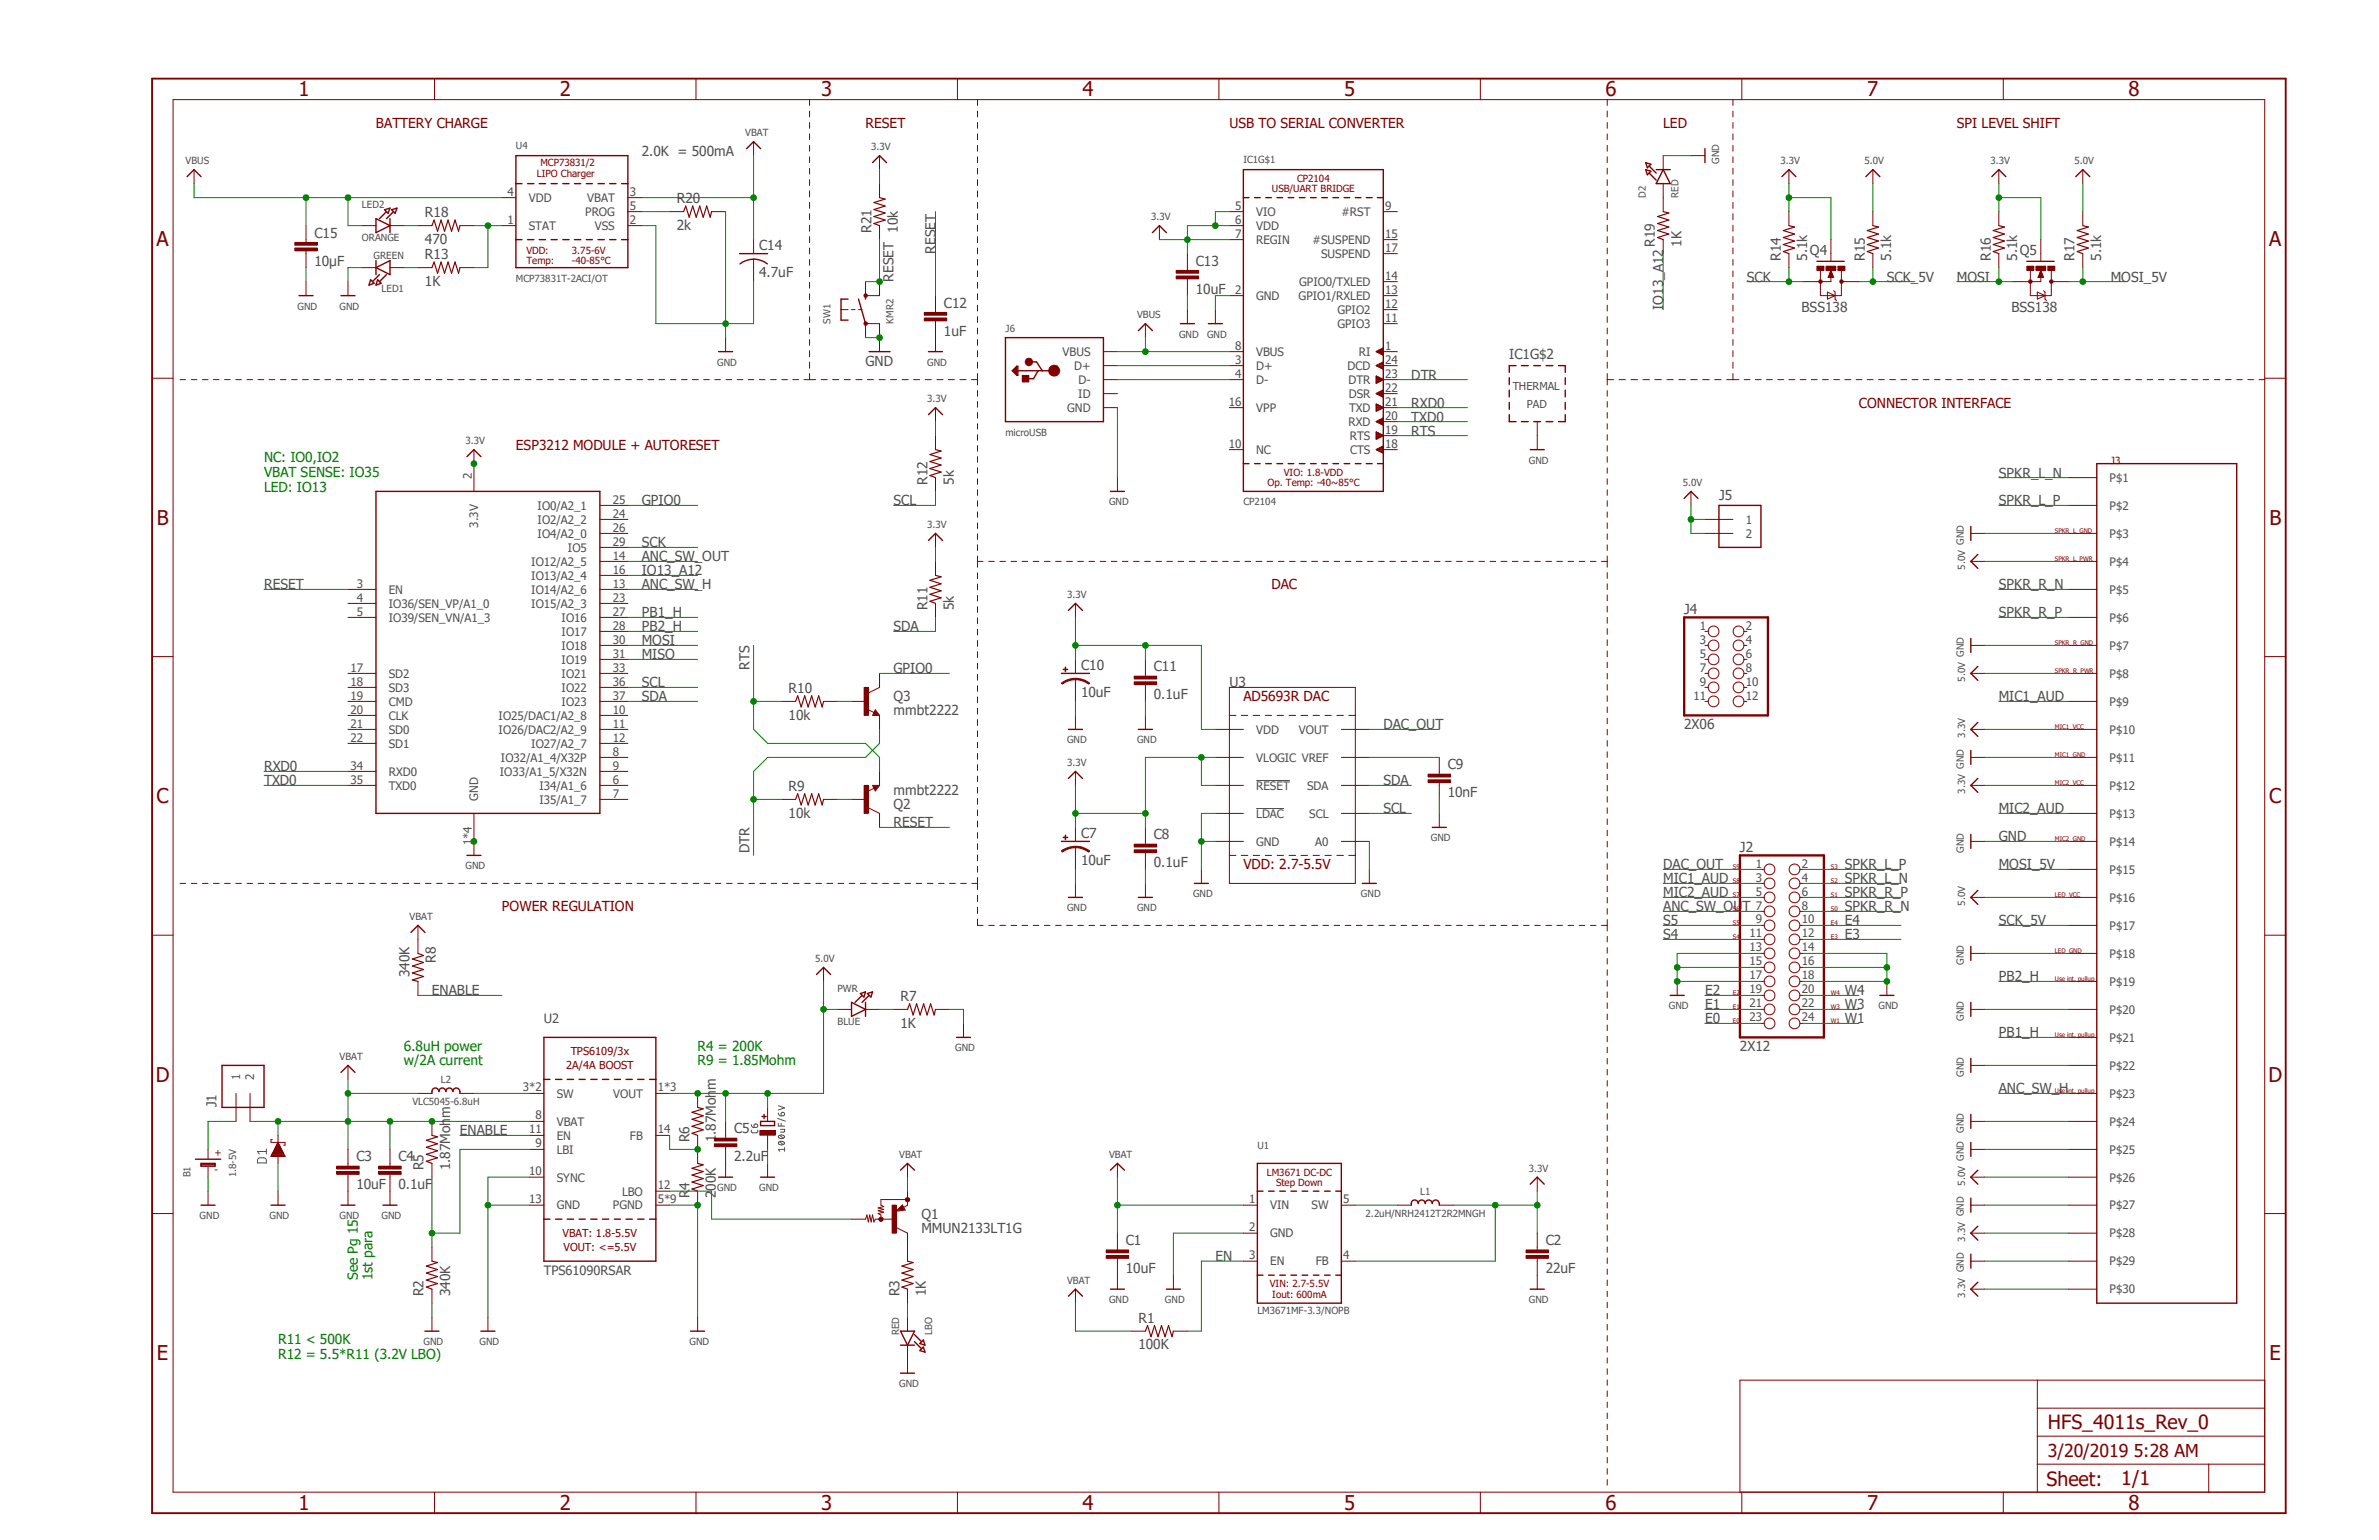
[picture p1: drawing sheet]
<svg xmlns="http://www.w3.org/2000/svg" width="432mm" height="279mm" viewBox="0 0 432 279" stroke-linecap="round" stroke-linejoin="round" font-family="sans-serif">
<defs><g id="words">
<g font-size="3.7" fill="#800000">
<text x="54.2" y="17.5">1</text>
<text x="101.6" y="17.5">2</text>
<text x="149.1" y="17.5">3</text>
<text x="196.5" y="17.5">4</text>
<text x="244" y="17.5">5</text>
<text x="291.4" y="17.5">6</text>
<text x="338.9" y="17.5">7</text>
<text x="386.3" y="17.5">8</text>
<text x="28.4" y="44.7">A</text>
<text x="411.9" y="44.7">A</text>
<text x="28.4" y="95.2">B</text>
<text x="411.9" y="95.2">B</text>
<text x="28.4" y="145.7">C</text>
<text x="411.9" y="145.7">C</text>
<text x="28.3" y="196.3">D</text>
<text x="411.7" y="196.3">D</text>
<text x="28.5" y="246.8">E</text>
<text x="411.9" y="246.8">E</text>
<text x="54.2" y="273.9">1</text>
<text x="101.6" y="273.9">2</text>
<text x="149.1" y="273.9">3</text>
<text x="196.5" y="273.9">4</text>
<text x="244" y="273.9">5</text>
<text x="291.4" y="273.9">6</text>
<text x="338.9" y="273.9">7</text>
<text x="386.3" y="273.9">8</text>
</g>
<g font-size="3.6" fill="#800000">
<text x="371.7" y="259.3">HFS_4011s_Rev_0</text>
<text x="371.4" y="269.6">Sheet:</text>
<text x="385" y="269.5">1/1</text>
</g>
<text font-size="3.2" fill="#800000" x="371.7" y="264.4">3/20/2019 5:28 AM</text>
<g font-size="2.5" fill="#800000">
<text x="68.2" y="23.2">BATTERY CHARGE</text>
<text x="157.1" y="23.2">RESET</text>
<text x="223.1" y="23.2">USB TO SERIAL CONVERTER</text>
<text x="301.9" y="23.2">LED</text>
<text x="355.2" y="23.2">SPI LEVEL SHIFT</text>
<text x="337.4" y="74">CONNECTOR INTERFACE</text>
<text x="93.6" y="81.6">ESP3212 MODULE + AUTORESET</text>
<text x="230.8" y="106.9">DAC</text>
<text x="225.7" y="127.3">AD5693R DAC</text>
<text x="225.7" y="157.7">VDD: 2.7-5.5V</text>
<text x="91.1" y="165.4">POWER REGULATION</text>
</g>
<g font-size="2.5" fill="#505050">
<text x="116.5" y="28.2">2.0K = 500mA</text>
<text x="77.1" y="39.5">R18</text>
<text x="122.9" y="41.7">2k</text>
<text x="122.9" y="36.9">R20</text>
<text x="57.1" y="43.1">C15</text>
<text x="77.1" y="44.2">470</text>
<text x="77.1" y="47">R13</text>
<text x="137.8" y="45.4">C14</text>
<text x="158.2" y="42.2" transform="rotate(-90 158.2 42.2)">R21</text>
<text x="162.9" y="42.2" transform="rotate(-90 162.9 42.2)">10k</text>
<text x="169.8" y="46" transform="rotate(-90 169.8 46)">RESET</text>
<text x="300.4" y="44.7" transform="rotate(-90 300.4 44.7)">R19</text>
<text x="305.2" y="44.7" transform="rotate(-90 305.2 44.7)">1K</text>
<text x="323.2" y="47.3" transform="rotate(-90 323.2 47.3)">R14</text>
<text x="328" y="47.3" transform="rotate(-90 328 47.3)">5.1k</text>
<text x="328.5" y="46.3">Q4</text>
<text x="338.5" y="47.3" transform="rotate(-90 338.5 47.3)">R15</text>
<text x="343.2" y="47.3" transform="rotate(-90 343.2 47.3)">5.1k</text>
<text x="361.3" y="47.3" transform="rotate(-90 361.3 47.3)">R16</text>
<text x="366.1" y="47.3" transform="rotate(-90 366.1 47.3)">5.1k</text>
<text x="366.6" y="46.3">Q5</text>
<text x="376.6" y="47.3" transform="rotate(-90 376.6 47.3)">R17</text>
<text x="381.3" y="47.3" transform="rotate(-90 381.3 47.3)">5.1k</text>
<text x="57.1" y="48.2">10µF</text>
<text x="77.1" y="51.9">1K</text>
<text x="137.8" y="50.2">4.7uF</text>
<text x="162.2" y="51.1" transform="rotate(-90 162.2 51.1)">RESET</text>
<text x="217" y="53.3">10uF</text>
<text x="217" y="48.2">C13</text>
<text x="317.1" y="51.1">SCK</text>
<text x="342.5" y="51.1">SCK_5V</text>
<text x="355.2" y="51.1">MOSI</text>
<text x="383.1" y="51.1">MOSI_5V</text>
<text x="171.3" y="55.8">C12</text>
<text x="301.9" y="56.2" transform="rotate(-90 301.9 56.2)">IO13_A12</text>
<text x="327" y="56.7">BSS138</text>
<text x="365.1" y="56.7">BSS138</text>
<text x="171.3" y="60.9">1uF</text>
<text x="273.9" y="65.1">IC1G$2</text>
<text x="157.1" y="66.3">GND</text>
<text x="256.2" y="68.9">DTR</text>
<text x="256.2" y="74">RXD0</text>
<text x="256.2" y="76.5">TXD0</text>
<text x="256.2" y="79">RTS</text>
<text x="168.3" y="87.9" transform="rotate(-90 168.3 87.9)">R12</text>
<text x="173.1" y="87.9" transform="rotate(-90 173.1 87.9)">5k</text>
<text x="362.8" y="86.7">SPKR_L_N</text>
<text x="116.5" y="91.7">GPIO0</text>
<text x="162.2" y="91.7">SCL</text>
<text x="312" y="90.7">J5</text>
<text x="362.8" y="91.7">SPKR_L_P</text>
<text x="116.5" y="99.3">SCK</text>
<text x="116.5" y="101.9">ANC_SW_OUT</text>
<text x="47.9" y="106.9">RESET</text>
<text x="116.5" y="104.4">IO13_A12</text>
<text x="116.5" y="106.9">ANC_SW_H</text>
<text x="362.8" y="106.9">SPKR_R_N</text>
<text x="116.5" y="112">PB1_H</text>
<text x="168.3" y="110.7" transform="rotate(-90 168.3 110.7)">R11</text>
<text x="173.1" y="110.7" transform="rotate(-90 173.1 110.7)">5k</text>
<text x="305.7" y="111.4">J4</text>
<text x="362.8" y="112">SPKR_R_P</text>
<text x="116.5" y="117.1">MOSI</text>
<text x="116.5" y="119.6">MISO</text>
<text x="116.5" y="114.6">PB2_H</text>
<text x="162.2" y="114.6">SDA</text>
<text x="116.5" y="124.7">SCL</text>
<text x="136" y="121.5" transform="rotate(-90 136 121.5)">RTS</text>
<text x="143.1" y="125.8">R10</text>
<text x="162.2" y="122.2">GPIO0</text>
<text x="196.2" y="121.5">C10</text>
<text x="209.4" y="121.8">C11</text>
<text x="223.1" y="124.7">U3</text>
<text x="116.5" y="127.3">SDA</text>
<text x="143.1" y="130.6">10k</text>
<text x="162.2" y="129.8">mmbt2222</text>
<text x="162.2" y="127.3">Q3</text>
<text x="196.2" y="126.4">10uF</text>
<text x="209.4" y="126.9">0.1uF</text>
<text x="362.8" y="127.3">MIC1_AUD</text>
<text x="251.1" y="132.3">DAC_OUT</text>
<text x="305.7" y="132.3">2X06</text>
<text x="47.9" y="140">RXD0</text>
<text x="47.9" y="142.5">TXD0</text>
<text x="143.1" y="143.6">R9</text>
<text x="251.1" y="142.5">SDA</text>
<text x="262.8" y="139.6">C9</text>
<text x="143.1" y="148.3">10k</text>
<text x="162.2" y="144.3">mmbt2222</text>
<text x="162.2" y="146.8">Q2</text>
<text x="251.1" y="147.6">SCL</text>
<text x="262.8" y="144.7">10nF</text>
<text x="362.8" y="147.6">MIC2_AUD</text>
<text x="136" y="154.8" transform="rotate(-90 136 154.8)">DTR</text>
<text x="162.2" y="150.1">RESET</text>
<text x="196.2" y="152">C7</text>
<text x="209.4" y="152.3">C8</text>
<text x="315.8" y="154.6">J2</text>
<text x="362.8" y="152.7">GND</text>
<text x="196.2" y="156.8">10uF</text>
<text x="209.4" y="157.4">0.1uF</text>
<text x="301.9" y="157.7">DAC_OUT</text>
<text x="301.9" y="160.3">MIC1_AUD</text>
<text x="334.9" y="157.7">SPKR_L_P</text>
<text x="334.9" y="160.3">SPKR_L_N</text>
<text x="362.8" y="157.7">MOSI_5V</text>
<text x="301.9" y="167.9">S5</text>
<text x="301.9" y="162.8">MIC2_AUD</text>
<text x="301.9" y="165.4">ANC_SW_OUT</text>
<text x="334.9" y="167.9">E4</text>
<text x="334.9" y="162.8">SPKR_R_P</text>
<text x="334.9" y="165.4">SPKR_R_N</text>
<text x="362.8" y="167.9">SCK_5V</text>
<text x="301.9" y="170.4">S4</text>
<text x="334.9" y="170.4">E3</text>
<text x="74.3" y="177.3" transform="rotate(-90 74.3 177.3)">340K</text>
<text x="79.1" y="174.6" transform="rotate(-90 79.1 174.6)">R8</text>
<text x="362.8" y="178.1">PB2_H</text>
<text x="78.4" y="180.6">ENABLE</text>
<text x="163.5" y="181.6">R7</text>
<text x="309.5" y="180.6">E2</text>
<text x="309.5" y="183.1">E1</text>
<text x="309.5" y="185.7">E0</text>
<text x="334.9" y="180.6">W4</text>
<text x="334.9" y="183.1">W3</text>
<text x="334.9" y="185.7">W1</text>
<text x="163.5" y="186.4">1K</text>
<text x="315.8" y="190.8">2X12</text>
<text x="362.8" y="188.2">PB1_H</text>
<text x="39.3" y="200.9" transform="rotate(-90 39.3 200.9)">J1</text>
<text x="362.8" y="198.4">ANC_SW_H</text>
<text x="83.5" y="206">ENABLE</text>
<text x="125.1" y="207.3" transform="rotate(-90 125.1 207.3)">R6</text>
<text x="129.9" y="207.3" transform="rotate(-90 129.9 207.3)">1.87Mohm</text>
<text x="133.2" y="205.6">C5</text>
<text x="64.7" y="215.8">10uF</text>
<text x="64.7" y="210.7">C3</text>
<text x="72.3" y="215.8">0.1uF</text>
<text x="72.3" y="210.7">C4</text>
<text x="76.9" y="212.3" transform="rotate(-90 76.9 212.3)">R5</text>
<text x="81.7" y="212.3" transform="rotate(-90 81.7 212.3)">1.87Mohm</text>
<text x="133.2" y="210.7">2.2uF</text>
<text x="125.1" y="217.4" transform="rotate(-90 125.1 217.4)">R4</text>
<text x="129.9" y="217.4" transform="rotate(-90 129.9 217.4)">200K</text>
<text x="167.3" y="221.2">Q1</text>
<text x="167.3" y="223.7">MMUN2133LT1G</text>
<text x="204.3" y="225.9">C1</text>
<text x="280.5" y="225.9">C2</text>
<text x="204.3" y="231">10uF</text>
<text x="220.6" y="228.8">EN</text>
<text x="280.5" y="231">22uF</text>
<text x="76.9" y="235.2" transform="rotate(-90 76.9 235.2)">R2</text>
<text x="81.7" y="235.2" transform="rotate(-90 81.7 235.2)">340K</text>
<text x="163.2" y="235.2" transform="rotate(-90 163.2 235.2)">R3</text>
<text x="168" y="235.2" transform="rotate(-90 168 235.2)">1K</text>
<text x="206.6" y="244.8">100K</text>
<text x="206.6" y="240">R1</text>
</g>
<g font-size="2.5" fill="#008000">
<text x="47.9" y="83.9">NC: IO0,IO2</text>
<text x="47.9" y="86.5">VBAT SENSE: IO35</text>
<text x="47.9" y="89.2">LED: IO13</text>
<text x="73.3" y="190.6">6.8uH power</text>
<text x="126.6" y="190.6">R4 = 200K</text>
<text x="73.3" y="193.3">w/2A current</text>
<text x="126.6" y="193.3">R9 = 1.85Mohm</text>
<text x="64.9" y="232.2" transform="rotate(-90 64.9 232.2)">See Pg 15</text>
<text x="67.6" y="232.2" transform="rotate(-90 67.6 232.2)">1st para</text>
<text x="50.5" y="243.9">R11 &lt; 500K</text>
<text x="50.5" y="246.6">R12 = 5.5*R11 (3.2V LBO)</text>
</g>
<g font-size="2.3" fill="#505050">
<text x="98.7" y="185.7">U2</text>
<text x="98.7" y="231.4">TPS61090RSAR</text>
</g>
<g font-size="2.1" fill="#505050">
<text x="92.1" y="35.5">4</text>
<text x="114.3" y="35.5">3</text>
<text x="92.1" y="40.6">1</text>
<text x="96" y="36.6">VDD</text>
<text x="96" y="41.7">STAT</text>
<text x="106.2" y="39.2">PROG</text>
<text x="106.6" y="36.6">VBAT</text>
<text x="107.9" y="41.7">VSS</text>
<text x="114.3" y="38.1">5</text>
<text x="114.3" y="40.6">2</text>
<text x="224.2" y="38.1">5</text>
<text x="224.2" y="40.6">6</text>
<text x="228" y="39.2">VIO</text>
<text x="228" y="41.7">VDD</text>
<text x="243.5" y="39.2">#RST</text>
<text x="251.4" y="38.1">9</text>
<text x="224.2" y="43.1">7</text>
<text x="228" y="44.2">REGIN</text>
<text x="238.3" y="44.2">#SUSPEND</text>
<text x="239.8" y="46.8">SUSPEND</text>
<text x="251.4" y="45.6">17</text>
<text x="251.4" y="43.1">15</text>
<text x="224.2" y="53.3">2</text>
<text x="235.8" y="51.9">GPIO0/TXLED</text>
<text x="251.4" y="50.7">14</text>
<text x="251.4" y="53.3">13</text>
<text x="228" y="54.4">GND</text>
<text x="235.7" y="54.4">GPIO1/RXLED</text>
<text x="242.7" y="59.5">GPIO3</text>
<text x="242.7" y="56.9">GPIO2</text>
<text x="251.4" y="58.3">11</text>
<text x="251.4" y="55.8">12</text>
<text x="192.9" y="64.6">VBUS</text>
<text x="224.2" y="66">3</text>
<text x="224.2" y="63.4">8</text>
<text x="228" y="64.6">VBUS</text>
<text x="246.6" y="64.6">RI</text>
<text x="251.4" y="63.4">1</text>
<text x="251.4" y="66">24</text>
<text x="195" y="67.1">D+</text>
<text x="195.7" y="69.6">D-</text>
<text x="224.2" y="68.5">4</text>
<text x="228" y="67.1">D+</text>
<text x="228" y="69.6">D-</text>
<text x="244.6" y="67.1">DCD</text>
<text x="244.8" y="69.6">DTR</text>
<text x="251.4" y="68.5">23</text>
<text x="251.4" y="71">22</text>
<text x="193.7" y="74.7">GND</text>
<text x="195.7" y="72.2">ID</text>
<text x="223.1" y="73.6">16</text>
<text x="228" y="74.7">VPP</text>
<text x="244.8" y="77.3">RXD</text>
<text x="244.8" y="72.2">DSR</text>
<text x="244.9" y="74.7">TXD</text>
<text x="251.4" y="73.6">21</text>
<text x="251.4" y="76.1">20</text>
<text x="223.1" y="81.2">10</text>
<text x="228" y="82.3">NC</text>
<text x="245" y="79.8">RTS</text>
<text x="245.1" y="82.3">CTS</text>
<text x="251.4" y="78.7">19</text>
<text x="251.4" y="81.2">18</text>
<text x="85.6" y="86.8" transform="rotate(-90 85.6 86.8)">2</text>
<text x="382.9" y="87.4">P$1</text>
<text x="86.8" y="95.7" transform="rotate(-90 86.8 95.7)">3.3V</text>
<text x="97.6" y="92.5">IO0/A2_1</text>
<text x="97.6" y="95">IO2/A2_2</text>
<text x="111.2" y="91.4">25</text>
<text x="111.2" y="93.9">24</text>
<text x="316.9" y="95">1</text>
<text x="382.9" y="92.5">P$2</text>
<text x="97.6" y="97.5">IO4/A2_0</text>
<text x="103.1" y="100.1">IO5</text>
<text x="111.2" y="96.4">26</text>
<text x="111.2" y="99">29</text>
<text x="111.2" y="101.5">14</text>
<text x="316.9" y="97.5">2</text>
<text x="382.9" y="97.5">P$3</text>
<text x="64.8" y="106.6">3</text>
<text x="70.6" y="107.7">EN</text>
<text x="96.4" y="105.2">IO13/A2_4</text>
<text x="96.4" y="107.7">IO14/A2_6</text>
<text x="96.4" y="102.6">IO12/A2_5</text>
<text x="111.2" y="104.1">16</text>
<text x="111.2" y="106.6">13</text>
<text x="382.9" y="102.6">P$4</text>
<text x="382.9" y="107.7">P$5</text>
<text x="64.8" y="109.1">4</text>
<text x="64.8" y="111.7">5</text>
<text x="70.6" y="110.2">IO36/SEN_VP/A1_0</text>
<text x="70.6" y="112.8">IO39/SEN_VN/A1_3</text>
<text x="96.4" y="110.2">IO15/A2_3</text>
<text x="101.9" y="112.8">IO16</text>
<text x="111.2" y="109.1">23</text>
<text x="111.2" y="111.7">27</text>
<text x="382.9" y="112.8">P$6</text>
<text x="101.9" y="115.3">IO17</text>
<text x="101.9" y="117.9">IO18</text>
<text x="111.2" y="114.2">28</text>
<text x="111.2" y="116.8">30</text>
<text x="111.2" y="119.3">31</text>
<text x="308.5" y="114.2">1</text>
<text x="308.5" y="116.8">3</text>
<text x="308.5" y="119.3">5</text>
<text x="316.9" y="114.2">2</text>
<text x="316.9" y="116.8">4</text>
<text x="316.9" y="119.3">6</text>
<text x="382.9" y="117.9">P$7</text>
<text x="63.6" y="121.8">17</text>
<text x="63.6" y="124.4">18</text>
<text x="70.6" y="122.9">SD2</text>
<text x="70.6" y="125.5">SD3</text>
<text x="101.9" y="120.4">IO19</text>
<text x="101.9" y="122.9">IO21</text>
<text x="101.9" y="125.5">IO22</text>
<text x="111.2" y="121.8">33</text>
<text x="111.2" y="124.4">36</text>
<text x="308.5" y="121.8">7</text>
<text x="308.5" y="124.4">9</text>
<text x="316.9" y="121.8">8</text>
<text x="316.9" y="124.4">10</text>
<text x="382.9" y="122.9">P$8</text>
<text x="63.6" y="126.9">19</text>
<text x="63.6" y="129.5">20</text>
<text x="63.6" y="132">21</text>
<text x="70.6" y="128">CMD</text>
<text x="70.6" y="130.6">CLK</text>
<text x="90.5" y="130.6">IO25/DAC1/A2_8</text>
<text x="101.9" y="128">IO23</text>
<text x="111.2" y="126.9">37</text>
<text x="111.2" y="132">11</text>
<text x="111.2" y="129.5">10</text>
<text x="307.4" y="126.9">11</text>
<text x="316.9" y="126.9">12</text>
<text x="382.9" y="128">P$9</text>
<text x="63.6" y="134.5">22</text>
<text x="70.6" y="133.1">SD0</text>
<text x="70.6" y="135.6">SD1</text>
<text x="90.5" y="133.1">IO26/DAC2/A2_9</text>
<text x="96.4" y="135.6">IO27/A2_7</text>
<text x="111.2" y="134.5">12</text>
<text x="111.2" y="137.1">8</text>
<text x="228" y="133.1">VDD</text>
<text x="235.8" y="133.1">VOUT</text>
<text x="382.9" y="133.1">P$10</text>
<text x="63.6" y="139.6">34</text>
<text x="63.6" y="142.2">35</text>
<text x="70.6" y="140.7">RXD0</text>
<text x="70.6" y="143.3">TXD0</text>
<text x="90.7" y="140.7">IO33/A1_5/X32N</text>
<text x="90.9" y="138.2">IO32/A1_4/X32P</text>
<text x="97.9" y="143.3">I34/A1_6</text>
<text x="111.2" y="139.6">9</text>
<text x="111.2" y="142.2">6</text>
<text x="228" y="138.2">VLOGIC VREF</text>
<text x="228" y="143.3">RESET</text>
<text x="237.2" y="143.3">SDA</text>
<text x="382.9" y="138.2">P$11</text>
<text x="382.9" y="143.3">P$12</text>
<text x="86.8" y="145.2" transform="rotate(-90 86.8 145.2)">GND</text>
<text x="97.9" y="145.8">I35/A1_7</text>
<text x="111.2" y="144.7">7</text>
<text x="228" y="148.3">LDAC</text>
<text x="237.6" y="148.3">SCL</text>
<text x="382.9" y="148.3">P$13</text>
<text x="85.6" y="153.3" transform="rotate(-90 85.6 153.3)">1*4</text>
<text x="228" y="153.4">GND</text>
<text x="238.7" y="153.4">A0</text>
<text x="382.9" y="153.4">P$14</text>
<text x="318.7" y="157.4">1</text>
<text x="318.7" y="159.9">3</text>
<text x="327.1" y="157.4">2</text>
<text x="327.1" y="159.9">4</text>
<text x="382.9" y="158.5">P$15</text>
<text x="318.7" y="162.5">5</text>
<text x="318.7" y="165">7</text>
<text x="318.7" y="167.5">9</text>
<text x="327.1" y="162.5">6</text>
<text x="327.1" y="165">8</text>
<text x="327.1" y="167.5">10</text>
<text x="382.9" y="163.6">P$16</text>
<text x="317.5" y="170.1">11</text>
<text x="317.5" y="172.6">13</text>
<text x="327.1" y="170.1">12</text>
<text x="327.1" y="172.6">14</text>
<text x="382.9" y="168.7">P$17</text>
<text x="382.9" y="173.7">P$18</text>
<text x="317.5" y="175.1">15</text>
<text x="317.5" y="177.7">17</text>
<text x="327.1" y="175.1">16</text>
<text x="327.1" y="177.7">18</text>
<text x="382.9" y="178.8">P$19</text>
<text x="317.5" y="180.2">19</text>
<text x="317.5" y="182.8">21</text>
<text x="317.5" y="185.3">23</text>
<text x="327.1" y="180.2">20</text>
<text x="327.1" y="182.8">22</text>
<text x="327.1" y="185.3">24</text>
<text x="382.9" y="183.9">P$20</text>
<text x="382.9" y="189">P$21</text>
<text x="43.6" y="196" transform="rotate(-90 43.6 196)">1</text>
<text x="46.1" y="196" transform="rotate(-90 46.1 196)">2</text>
<text x="94.9" y="198">3*2</text>
<text x="119.4" y="198">1*3</text>
<text x="382.9" y="194.1">P$22</text>
<text x="97.2" y="203.1">8</text>
<text x="101" y="199.1">SW</text>
<text x="111.3" y="199.1">VOUT</text>
<text x="382.9" y="199.1">P$23</text>
<text x="96.1" y="205.6">11</text>
<text x="97.2" y="208.2">9</text>
<text x="101" y="204.2">VBAT</text>
<text x="101" y="206.8">EN</text>
<text x="101" y="209.3">LBI</text>
<text x="114.3" y="206.8">FB</text>
<text x="119.4" y="205.6">14</text>
<text x="382.9" y="204.2">P$24</text>
<text x="382.9" y="209.3">P$25</text>
<text x="96.1" y="213.2">10</text>
<text x="101" y="214.4">SYNC</text>
<text x="119.4" y="215.8">12</text>
<text x="382.9" y="214.4">P$26</text>
<text x="96.1" y="218.3">13</text>
<text x="101" y="219.4">GND</text>
<text x="111.3" y="219.4">PGND</text>
<text x="112.9" y="216.9">LBO</text>
<text x="119.4" y="218.3">5*9</text>
<text x="226.7" y="218.3">1</text>
<text x="230.5" y="219.4">VIN</text>
<text x="238" y="219.4">SW</text>
<text x="243.8" y="218.3">5</text>
<text x="382.9" y="219.4">P$27</text>
<text x="226.7" y="223.4">2</text>
<text x="230.5" y="224.5">GND</text>
<text x="382.9" y="224.5">P$28</text>
<text x="226.7" y="228.5">3</text>
<text x="230.5" y="229.6">EN</text>
<text x="238.8" y="229.6">FB</text>
<text x="243.8" y="228.5">4</text>
<text x="382.9" y="229.6">P$29</text>
<text x="382.9" y="234.7">P$30</text>
</g>
<g font-size="2" fill="#505050">
<text x="274.6" y="70.8">THERMAL</text>
<text x="277.1" y="74">PAD</text>
</g>
<g font-size="2" fill="#800000">
<text x="103.6" y="191.5">TPS6109/3x</text>
<text x="102.8" y="194">2A/4A BOOST</text>
<text x="102.1" y="224.4">VBAT: 1.8-5.5V</text>
<text x="102.3" y="227">VOUT: &lt;=5.5V</text>
</g>
<g font-size="1.8" fill="#505050">
<text x="33.7" y="29.8">VBUS</text>
<text x="93.6" y="27">U4</text>
<text x="135.3" y="24.7">VBAT</text>
<text x="158.1" y="27.2">3.3V</text>
<text x="225.7" y="29.5">IC1G$1</text>
<text x="312" y="29.8" transform="rotate(-90 312 29.8)">GND</text>
<text x="323.2" y="29.8">3.3V</text>
<text x="338.4" y="29.8">5.0V</text>
<text x="361.3" y="29.8">3.3V</text>
<text x="376.5" y="29.8">5.0V</text>
<text x="298.7" y="35.9" transform="rotate(-90 298.7 35.9)">D2</text>
<text x="304.7" y="35.9" transform="rotate(-90 304.7 35.9)">RED</text>
<text x="65.7" y="37.8">LED2</text>
<text x="208.9" y="39.9">3.3V</text>
<text x="65.7" y="43.7">ORANGE</text>
<text x="67.8" y="47">GREEN</text>
<text x="69.3" y="53">LED1</text>
<text x="93.6" y="51.1">MCP73831T-2ACI/OT</text>
<text x="54" y="56.2">GND</text>
<text x="61.6" y="56.2">GND</text>
<text x="150.8" y="58.7" transform="rotate(-90 150.8 58.7)">SW1</text>
<text x="162.2" y="58.7" transform="rotate(-90 162.2 58.7)">KMR2</text>
<text x="206.4" y="57.7">VBUS</text>
<text x="182.5" y="60.2">J6</text>
<text x="214" y="61.3">GND</text>
<text x="219.1" y="61.3">GND</text>
<text x="130.2" y="66.3">GND</text>
<text x="168.3" y="66.3">GND</text>
<text x="168.3" y="72.9">3.3V</text>
<text x="84.5" y="80.6">3.3V</text>
<text x="182.5" y="79">microUSB</text>
<text x="277.5" y="84.1">GND</text>
<text x="305.4" y="88.2">5.0V</text>
<text x="168.3" y="95.8">3.3V</text>
<text x="201.3" y="91.7">GND</text>
<text x="225.7" y="91.7">CP2104</text>
<text x="356.7" y="103.4" transform="rotate(-90 356.7 103.4)">5.0V GND</text>
<text x="193.7" y="108.5">3.3V</text>
<text x="356.7" y="123.7" transform="rotate(-90 356.7 123.7)">5.0V GND</text>
<text x="193.7" y="134.9">GND</text>
<text x="206.4" y="134.9">GND</text>
<text x="356.7" y="133.9" transform="rotate(-90 356.7 133.9)">3.3V</text>
<text x="193.7" y="138.9">3.3V</text>
<text x="356.7" y="144" transform="rotate(-90 356.7 144)">3.3V GND</text>
<text x="259.7" y="152.7">GND</text>
<text x="356.4" y="154.7" transform="rotate(-90 356.4 154.7)">GND</text>
<text x="84.5" y="157.7">GND</text>
<text x="74.3" y="166.9">VBAT</text>
<text x="193.7" y="165.4">GND</text>
<text x="206.4" y="165.4">GND</text>
<text x="216.5" y="162.8">GND</text>
<text x="247" y="162.8">GND</text>
<text x="356.7" y="164.3" transform="rotate(-90 356.7 164.3)">5.0V</text>
<text x="148" y="174.5">5.0V</text>
<text x="152" y="180">PWR</text>
<text x="356.4" y="175" transform="rotate(-90 356.4 175)">GND</text>
<text x="152" y="185.9">BLUE</text>
<text x="302.9" y="183.1">GND</text>
<text x="341" y="183.1">GND</text>
<text x="356.4" y="185.2" transform="rotate(-90 356.4 185.2)">GND</text>
<text x="173.4" y="190.8">GND</text>
<text x="61.6" y="192.3">VBAT</text>
<text x="80" y="196.5">L2</text>
<text x="356.4" y="195.3" transform="rotate(-90 356.4 195.3)">GND</text>
<text x="74.8" y="200.5">VLC5045-6.8uH</text>
<text x="228.2" y="208.5">U1</text>
<text x="356.4" y="205.5" transform="rotate(-90 356.4 205.5)">GND</text>
<text x="34.6" y="213.6" transform="rotate(-90 34.6 213.6)">B1</text>
<text x="42.8" y="213.6" transform="rotate(-90 42.8 213.6)">1.8-5V</text>
<text x="163.2" y="210.1">VBAT</text>
<text x="201.3" y="210.1">VBAT</text>
<text x="277.5" y="212.6">3.3V</text>
<text x="356.7" y="215.1" transform="rotate(-90 356.7 215.1)">5.0V GND</text>
<text x="36.2" y="221.2">GND</text>
<text x="48.9" y="221.2">GND</text>
<text x="61.6" y="221.2">GND</text>
<text x="69.3" y="221.2">GND</text>
<text x="130.2" y="216.1">GND</text>
<text x="137.8" y="216.1">GND</text>
<text x="247.9" y="220.9">2.2uH/NRH2412T2R2MNGH</text>
<text x="257.8" y="216.7">L1</text>
<text x="356.7" y="225.3" transform="rotate(-90 356.7 225.3)">3.3V GND</text>
<text x="193.7" y="232.9">VBAT</text>
<text x="201.3" y="236.4">GND</text>
<text x="211.4" y="236.4">GND</text>
<text x="228.2" y="238.3">LM3671MF-3.3/NOPB</text>
<text x="277.5" y="236.4">GND</text>
<text x="356.7" y="235.4" transform="rotate(-90 356.7 235.4)">3.3V GND</text>
<text x="76.9" y="244.1">GND</text>
<text x="87" y="244.1">GND</text>
<text x="125.1" y="244.1">GND</text>
<text x="163.2" y="242.3" transform="rotate(-90 163.2 242.3)">RED</text>
<text x="169.2" y="242.2" transform="rotate(-90 169.2 242.2)">LBO</text>
<text x="163.2" y="251.7">GND</text>
</g>
<g font-size="1.8" fill="#800000">
<text x="97.5" y="32">LIPO Charger</text>
<text x="98.1" y="30.1">MCP73831/2</text>
<text x="230.8" y="34.9">USB/UART BRIDGE</text>
<text x="235.4" y="33">CP2104</text>
<text x="95.5" y="47.9">Temp:</text>
<text x="95.5" y="46">VDD:</text>
<text x="103.8" y="47.9">-40-85°C</text>
<text x="103.8" y="46">3.75-6V</text>
<text x="230" y="88.2">Op. Temp: -40~85°C</text>
<text x="233" y="86.3">VIO: 1.8-VDD</text>
<text x="383.1" y="84.1">J3</text>
<text x="38.9" y="209.8">+</text>
<text x="38.9" y="212.9">-</text>
<text x="230" y="213.3">LM3671 DC-DC</text>
<text x="231.6" y="215.2">Step Down</text>
<text x="230.5" y="233.6">VIN: 2.7-5.5V</text>
<text x="230.9" y="235.5">Iout: 600mA</text>
</g>
<g font-size="1.1" fill="#800000">
<text x="373" y="101.9">SPKR_L_PWR</text>
<text x="373" y="96.8">SPKR_L_GND</text>
<text x="373" y="117.1">SPKR_R_GND</text>
<text x="373" y="122.2">SPKR_R_PWR</text>
<text x="373" y="132.3">MIC1_VCC</text>
<text x="373" y="137.4">MIC1_GND</text>
<text x="373" y="142.5">MIC2_VCC</text>
<text x="373" y="152.7">MIC2_GND</text>
<text x="314.5" y="160.3">S8</text>
<text x="314.5" y="157.7">S9</text>
<text x="332.3" y="157.7">S3</text>
<text x="332.3" y="160.3">S2</text>
<text x="314.5" y="167.9">S5</text>
<text x="314.5" y="165.4">S6</text>
<text x="314.5" y="162.8">S7</text>
<text x="332.3" y="162.8">S1</text>
<text x="332.3" y="165.4">S0</text>
<text x="332.3" y="167.9">E4</text>
<text x="373" y="162.8">LED_VCC</text>
<text x="314.5" y="170.4">S4</text>
<text x="332.3" y="170.4">E3</text>
<text x="373" y="173">LED_GND</text>
<text x="373" y="178.1">Use int. pullup</text>
<text x="314.5" y="180.6">E2</text>
<text x="314.5" y="183.1">E1</text>
<text x="314.5" y="185.7">E0</text>
<text x="332.3" y="180.6">W4</text>
<text x="332.3" y="183.1">W3</text>
<text x="332.3" y="185.7">W1</text>
<text x="373" y="188.2">Use int. pullup</text>
<text x="373" y="198.4">Use int. pullup</text>
</g>
</g></defs>
<path d="M27.1 13.9l388.1 261.2M415.2 13.9l-388.1 261.2" fill="none" stroke="#fff" stroke-width=".18"/>
<g fill="none" stroke="#505050" stroke-width=".18">
<path d="M228 141.6h6.1M228 146.7h5M46.9 210.1h1.2l.2 .2v.7h-1.6l.1-.7zM48.3 208.4v1M48.3 208.9h-1.6l.4 .5M136.4 205v.3l.2 .2h.8l.1-.5M136.4 204l.2 .5 .3 .1M136.9 204a.33 .33 0 0 1 .6 .1 .33 .33 0 0 1-.3 .5h-.3zM141.1 202.9l1.4 .5M141.3 201.9l.2 .5h.3M141.3 203.8v.5h1.1M141.3 200.6l1.1 .4-1.1 .4"/>
<path d="M141.3 207.3a.59 .59 0 0 1 .6-.3 .59 .59 0 0 1 .5 .5 .59 .59 0 0 1-.6 .2 .59 .59 0 0 1-.5-.4zM141.3 206.1a.59 .59 0 0 1 .6-.2 .59 .59 0 0 1 .5 .5 .59 .59 0 0 1-.6 .2 .59 .59 0 0 1-.5-.5zM141.5 207.1l.7 .5M141.5 206l.7 .5M141.6 204.9h.8v.4l-.8 .1M141.8 203.8v.5M141.8 201.9a.32 .32 0 0 1 .6 .1 .32 .32 0 0 1-.3 .4h-.3zM142.4 208.5h-1.1l.2 .4M142.4 208.2v.7"/>
</g>
<g fill="none" stroke="#800000" stroke-width=".18">
<path d="M31.4 18.1h379.7v252.6h-379.7zM78.9 14.3v3.8M126.3 14.3v3.8M146.9 18.1v1M173.8 14.3v3.8M177.4 18.1v1M221.2 14.3v3.8M268.7 14.3v3.8M291.7 18.1v1M314.5 18.1v1M316.1 14.3v3.8M363.6 14.3v3.8"/>
<path d="M146.9 20.2v1M146.9 22.2v1.1M146.9 24.3v1.1M146.9 26.4v1M146.9 28.4v1.1M146.9 30.5v1.1M146.9 32.6v1.1M146.9 34.6v1.1M146.9 36.7v1.1M146.9 38.8v1.1M159.6 28.2v2.6M177.4 20.2v1"/>
<path d="M177.4 22.2v1.1M177.4 24.3v1.1M177.4 26.4v1M177.4 28.4v1.1M177.4 30.5v1.1M177.4 32.6v1.1M177.4 34.6v1.1M177.4 36.7v1.1M177.4 38.8v1.1M291.7 20.2v1M291.7 22.2v1.1M291.7 24.3v1.1"/>
<path d="M291.7 26.4v1M291.7 28.4v1.1M291.7 30.5v1.1M291.7 32.6v1.1M291.7 34.6v1.1M291.7 36.7v1.1M291.7 38.8v1.1M314.5 20.2v1M314.5 22.2v1.1M314.5 24.3v1.1M314.5 26.4v1M314.5 28.4v1.1"/>
<path d="M314.5 30.5v1.1M314.5 32.6v1.1M314.5 34.6v1.1M314.5 36.7v1.1M314.5 38.8v1.1M146.9 40.9v1.1M146.9 42.9v1.1M146.9 45v1.1M146.9 47.1v1M146.9 49.1v1.1M146.9 51.2v1.1M146.9 53.3v1.1"/>
<path d="M146.9 55.4v1M146.9 57.4v1.1M146.9 59.5v1.1M152.7 56.2h1.2M154.6 56.2h.6M155.8 56.2h.7M157.1 53.6h2.5M157.1 58.7h2.5M177.4 40.9v1.1M177.4 42.9v1.1M177.4 45v1.1M177.4 47.1v1"/>
<path d="M177.4 49.1v1.1M177.4 51.2v1.1M177.4 53.3v1.1M177.4 55.4v1M177.4 57.4v1.1M177.4 59.5v1.1M291.7 40.9v1.1M291.7 42.9v1.1M291.7 45v1.1M291.7 47.1v1M291.7 49.1v1.1M291.7 51.2v1.1"/>
<path d="M291.7 53.3v1.1M291.7 55.4v1M291.7 57.4v1.1M291.7 59.5v1.1M314.5 40.9v1.1M314.5 42.9v1.1M314.5 45v1.1M314.5 47.1v1M314.5 49.1v1.1M314.5 51.2v1.1M314.5 53.3v1.1M314.5 55.4v1"/>
<path d="M314.5 57.4v1.1M314.5 59.5v1.1M27.6 68.6h3.8M32.7 68.9h1M34.7 68.9h1M36.7 68.9h1.1M38.7 68.9h1.1M40.8 68.9h1M42.8 68.9h1M44.8 68.9h1M46.8 68.9h1.1M48.9 68.9h1"/>
<path d="M50.9 68.9h1M52.9 68.9h1M54.9 68.9h1.1M56.9 68.9h1.1M59 68.9h1M61 68.9h1M63 68.9h1.1M65 68.9h1M67.1 68.9h1M69.1 68.9h1M71.1 68.9h1M73.1 68.9h1.1"/>
<path d="M75.1 68.9h1.1M77.2 68.9h1M79.2 68.9h1M81.2 68.9h1.1M83.2 68.9h1M85.3 68.9h1M87.3 68.9h1M89.3 68.9h1M91.3 68.9h1.1M93.3 68.9h1.1M95.4 68.9h1M97.4 68.9h1"/>
<path d="M99.4 68.9h1.1M101.4 68.9h1M103.5 68.9h1M105.5 68.9h1M107.5 68.9h1M109.5 68.9h1M111.5 68.9h1.1M113.6 68.9h1M115.6 68.9h1M117.6 68.9h1.1M119.6 68.9h1M121.7 68.9h1"/>
<path d="M123.7 68.9h1M125.7 68.9h1M127.7 68.9h1M129.8 68.9h1M131.8 68.9h1M133.8 68.9h1M135.8 68.9h1M137.8 68.9h1.1M139.9 68.9h1M141.9 68.9h1M143.9 68.9h1M145.9 68.9h2.1"/>
<path d="M146.9 61.6v1.1M146.9 63.6v1.1M146.9 65.7v1.1M146.9 67.8v1.1M149.1 68.9h1.1M151.1 68.9h1.1M153.2 68.9h1.1M155.4 68.9h1.1M157.4 68.9h1.1M159.6 68.9h1.1M161.6 68.9h1.1M163.7 68.9h1.1"/>
<path d="M165.8 68.9h1.1M167.9 68.9h1.1M170.1 68.9h1.1M172.1 68.9h1.1M174.2 68.9h1.1M176.3 68.9h1.1M177.4 61.6v1.1M177.4 63.6v1.1M177.4 65.7v1.1M177.4 67.8v2M177.4 70.9v1M177.4 72.9v1"/>
<path d="M177.4 74.8v1.1M177.4 76.9v1M177.4 78.9v1M291.7 68.9h1.2M291.7 61.6v1.1M291.7 63.6v1.1M291.7 65.7v1.1M291.7 67.8v2M291.7 70.9v1M291.7 72.9v1M291.7 74.8v1.1M291.7 76.9v1"/>
<path d="M291.7 78.9v1M293.9 68.9h1.1M296 68.9h1.2M298.2 68.9h1.2M300.4 68.9h1.1M302.6 68.9h1.1M304.7 68.9h1.2M306.9 68.9h1.2M309 68.9h1.2M311.2 68.9h1.2M313.4 68.9h2.2M314.5 61.6v1.1"/>
<path d="M314.5 63.6v1.1M314.5 65.7v1.1M314.5 67.8v1.1M316.6 68.9h1M318.6 68.9h1.1M320.6 68.9h1.1M322.7 68.9h1M324.7 68.9h1.1M326.7 68.9h1.1M328.8 68.9h1M330.8 68.9h1.1M332.8 68.9h1.1"/>
<path d="M334.9 68.9h1M336.9 68.9h1M338.9 68.9h1.1M341 68.9h1M343 68.9h1M345 68.9h1.1M347 68.9h1.1M349.1 68.9h1M351.1 68.9h1M353.1 68.9h1.1M355.2 68.9h1M357.2 68.9h1"/>
<path d="M359.2 68.9h1.1M361.3 68.9h1M363.3 68.9h1M365.3 68.9h1.1M367.4 68.9h1M369.4 68.9h1M371.4 68.9h1M373.5 68.9h1M375.5 68.9h1M377.5 68.9h1M379.6 68.9h1M381.6 68.9h1"/>
<path d="M383.6 68.9h1M385.7 68.9h1M387.7 68.9h1M389.7 68.9h1M391.8 68.9h1M393.8 68.9h1M395.8 68.9h1M397.8 68.9h1.1M399.9 68.9h1M401.9 68.9h1M403.9 68.9h1.1M406 68.9h1"/>
<path d="M408 68.9h1M410 68.9h1.1M411.1 68.6h3.8M177.4 80.9v1M177.4 82.8v1.1M177.4 84.9v1M177.4 86.9v1M177.4 88.9v1M177.4 90.8v1.1M177.4 92.9v1M177.4 94.9v1M177.4 96.9v1"/>
<path d="M177.4 98.8v1.1M291.7 80.9v1M291.7 82.8v1.1M291.7 84.9v1M291.7 86.9v1M291.7 88.9v1M291.7 90.8v1.1M291.7 92.9v1M291.7 94.9v1M291.7 96.9v1M291.7 98.8v1.1M27.6 119.1h3.8"/>
<path d="M177.4 100.9v2M177.4 103.9v1.1M177.4 106v1M177.4 108v1.1M177.4 110.1v1M177.4 112.1v1.1M177.4 114.2v1M177.4 116.2v1.1M177.4 118.2v1.1M177.4 101.9h1M179.5 101.9h1M181.5 101.9h1"/>
<path d="M183.5 101.9h1M185.5 101.9h1M187.5 101.9h1.1M189.6 101.9h1M191.6 101.9h1M193.6 101.9h1M195.6 101.9h1M197.7 101.9h1M199.7 101.9h1M201.7 101.9h1M203.7 101.9h1M205.7 101.9h1.1"/>
<path d="M207.8 101.9h1M209.8 101.9h1M211.8 101.9h1M213.8 101.9h1M215.9 101.9h1M217.9 101.9h1M219.9 101.9h1M221.9 101.9h1M223.9 101.9h1.1M226 101.9h1M228 101.9h1M230 101.9h1"/>
<path d="M232 101.9h1M234.1 101.9h1M236.1 101.9h1M238.1 101.9h1M240.1 101.9h1M242.1 101.9h1.1M244.2 101.9h1M246.2 101.9h1M248.2 101.9h1M250.2 101.9h1M252.3 101.9h1M254.3 101.9h1"/>
<path d="M256.3 101.9h1M258.3 101.9h1M260.3 101.9h1.1M262.4 101.9h1M264.4 101.9h1M266.4 101.9h1M268.4 101.9h1.1M270.5 101.9h1M272.5 101.9h1M274.5 101.9h1M276.5 101.9h1M278.6 101.9h1"/>
<path d="M280.6 101.9h1M282.6 101.9h1M284.6 101.9h1M286.6 101.9h1.1M288.7 101.9h1M290.7 101.9h1M291.7 100.9v2M291.7 103.9v1M291.7 105.9v1.1M291.7 107.9v1.1M291.7 110v1M291.7 112v1.1"/>
<path d="M291.7 114v1.1M291.7 116.1v1M291.7 118.1v1.1M411.1 119.1h3.8M177.4 120.3v1.1M177.4 122.3v1.1M177.4 124.4v1M177.4 126.4v1.1M177.4 128.5v1M177.4 130.6v1M177.4 132.6v1M177.4 134.7v1"/>
<path d="M177.4 136.7v1.1M177.4 138.7v1.1M291.7 120.1v1.1M291.7 122.2v1M291.7 124.2v1M291.7 126.2v1.1M291.7 128.3v1M291.7 130.3v1M291.7 132.3v1M291.7 134.4v1M291.7 136.4v1M291.7 138.4v1"/>
<path d="M177.4 140.8v1M177.4 142.8v1.1M177.4 144.9v1M177.4 146.9v1.1M177.4 149v1M177.4 151v1.1M177.4 153.1v1M177.4 155.1v1.1M177.4 157.2v1M177.4 159.2v2.2M291.7 140.5v1M291.7 142.5v1"/>
<path d="M291.7 144.5v1M291.7 146.6v1M291.7 148.6v1M291.7 150.6v1M291.7 152.7v1M291.7 154.7v1M291.7 156.7v1M291.7 158.7v1.1M27.6 169.7h3.8M32.7 160.3h1M34.7 160.3h1M36.7 160.3h1.1"/>
<path d="M38.7 160.3h1.1M40.8 160.3h1M42.8 160.3h1M44.8 160.3h1M46.9 160.3h1M48.9 160.3h1M50.9 160.3h1M52.9 160.3h1M54.9 160.3h1.1M57 160.3h1M59 160.3h1M61 160.3h1.1"/>
<path d="M63 160.3h1.1M65.1 160.3h1M67.1 160.3h1M69.1 160.3h1M71.1 160.3h1.1M73.2 160.3h1M75.2 160.3h1M77.2 160.3h1M79.2 160.3h1.1M81.3 160.3h1M83.3 160.3h1M85.3 160.3h1"/>
<path d="M87.3 160.3h1M89.4 160.3h1M91.4 160.3h1M93.4 160.3h1M95.4 160.3h1.1M97.5 160.3h1M99.5 160.3h1M101.5 160.3h1M103.5 160.3h1.1M105.5 160.3h1.1M107.6 160.3h1M109.6 160.3h1"/>
<path d="M111.6 160.3h1M113.7 160.3h1M115.7 160.3h1M117.7 160.3h1M119.7 160.3h1M121.8 160.3h1M123.8 160.3h1M125.8 160.3h1M127.8 160.3h1.1M129.8 160.3h1.1M131.9 160.3h1M133.9 160.3h1"/>
<path d="M135.9 160.3h1M137.9 160.3h1.1M140 160.3h1M142 160.3h1M144 160.3h1M146 160.3h1.1M148.1 160.3h1M150.1 160.3h1M152.1 160.3h1M154.1 160.3h1.1M156.2 160.3h1M158.2 160.3h1"/>
<path d="M160.2 160.3h1M162.2 160.3h1M164.3 160.3h1M166.3 160.3h1M168.3 160.3h1M170.3 160.3h1.1M172.3 160.3h1.1M174.4 160.3h1M176.4 160.3h1M177.4 162.4v1.2M177.4 164.6v1.1M177.4 166.8v1.1h1"/>
<path d="M179.5 167.9h1M181.5 167.9h1M183.5 167.9h1M185.5 167.9h1M187.5 167.9h1.1M189.6 167.9h1M191.6 167.9h1M193.6 167.9h1M195.6 167.9h1M197.7 167.9h1M199.7 167.9h1M201.7 167.9h1"/>
<path d="M203.7 167.9h1M205.7 167.9h1.1M207.8 167.9h1M209.8 167.9h1M211.8 167.9h1M213.8 167.9h1M215.9 167.9h1M217.9 167.9h1M219.9 167.9h1M221.9 167.9h1M223.9 167.9h1.1M226 167.9h1"/>
<path d="M228 167.9h1M230 167.9h1M232 167.9h1M234.1 167.9h1M236.1 167.9h1M238.1 167.9h1M240.1 167.9h1M242.1 167.9h1.1M244.2 167.9h1M246.2 167.9h1M248.2 167.9h1M250.2 167.9h1"/>
<path d="M252.3 167.9h1M254.3 167.9h1M256.3 167.9h1M258.3 167.9h1M260.3 167.9h1.1M262.4 167.9h1M264.4 167.9h1M266.4 167.9h1M268.4 167.9h1.1M270.5 167.9h1M272.5 167.9h1M274.5 167.9h1"/>
<path d="M276.5 167.9h1M278.6 167.9h1M280.6 167.9h1M282.6 167.9h1M284.6 167.9h1M286.6 167.9h1.1M288.7 167.9h1M290.7 167.9h1M291.7 160.8v1M291.7 162.8v1M291.7 164.8v1.1M291.7 166.8v2.1"/>
<path d="M291.7 169.9v1M291.7 171.9v1M291.7 173.9v1M291.7 175.9v1.1M291.7 177.9v1M291.7 180v1M411.1 169.7h3.8M291.7 181.9v1.1M291.7 184v1M291.7 186v1M291.7 188v1M291.7 190v1"/>
<path d="M291.7 192v1M291.7 194v1M291.7 196v1.1M291.7 198v1.1M291.7 200.1v1M291.7 202.1v1M291.7 204.1v1M291.7 206.1v1M291.7 208.1v1M291.7 210.1v1M291.7 212.1v1M291.7 214.1v1"/>
<path d="M291.7 216.2v1M291.7 218.2v1M27.6 220.2h3.8M291.7 220.2v1M291.7 222.2v1M291.7 224.2v1M291.7 226.2v1M291.7 228.2v1M291.7 230.3v.9M291.7 232.2v1.1M291.7 234.3v.9M291.7 236.3v1"/>
<path d="M291.7 238.3v1M411.1 220.2h3.8M291.7 240.3v1M291.7 242.3v1M291.7 244.3v1M291.7 246.3v1M291.7 248.3v1M291.7 250.4v.9M291.7 252.3v1.1M291.7 254.4v1M291.7 256.4v1M291.7 258.4v1"/>
<path d="M369.8 250.4v20.3M369.8 255.5h41.3M411.1 250.4h-95.3v20.3M78.9 270.7v3.8M126.3 270.7v3.8M173.8 270.7v3.8M221.2 270.7v3.8M268.7 270.7v3.8M291.7 260.4v1M291.7 262.4v1M291.7 264.4v1M291.7 266.4v1.1"/>
<path d="M291.7 268.4v1.1M316.1 270.7v3.8M363.6 270.7v3.8M369.8 265.6h41.3M369.8 260.6h41.3M400.9 265.6v5.1"/>
</g>
<path d="M27.6 14.3h387.3v260.2h-387.3z" fill="none" stroke="#800000" stroke-width=".34"/>
<path d="M158.4 29.5l1.2-1.3 1.3 1.3M153.9 54.3h-1.2v3.8h1.2M155.8 54.3l1.3 4.4M157.1 53.6v.7" fill="none" stroke="#800000" stroke-width=".25"/>
<path d="M156.9 58.5h.5v.4l-.3 .2-.2-.2z" fill-rule="evenodd" fill="#800000"/>
<path d="M156.9 58.5h.5v.4l-.3 .2-.2-.2z" fill="none" stroke="#800000" stroke-width=".18"/>
<path d="M156.9 53.4h.5v.4l-.3 .2-.2-.2z" fill-rule="evenodd" fill="#800000"/>
<g fill="none" stroke="#800000" stroke-width=".18">
<path d="M223.1 38.4h2.6M251.1 38.4h2.5M301.9 28.2v2.6M301.9 33.3v5.1M156.9 53.4h.5v.4l-.3 .2-.2-.2zM157.1 51.1v2.5M157.1 58.7v2.6M159.6 51.1v2.5M159.6 58.7v5.1M215.5 48.6v.5M215.5 50.6v.5M220.6 56.2v2.5"/>
<path d="M223.1 53.6h2.6M223.1 40.9h2.6M223.1 43.5h2.6M251.1 53.6h2.5M251.1 43.5h2.5M251.1 58.7h2.5M251.1 56.2h2.5M251.1 46h2.5M251.1 51.1h2.5M301.9 43.5v2.5M223.1 63.8h2.6M223.1 66.3h2.6"/>
<path d="M223.1 68.9h2.6M223.1 74h2.6M251.1 63.8h2.5M251.1 66.3h2.5M251.1 68.9h2.5M251.1 71.4h2.5M251.1 74h2.5M251.1 76.5h2.5M251.1 79h2.5M223.1 81.6h2.6M251.1 81.6h2.5"/>
</g>
<g fill="none" stroke="#800000" stroke-width=".25">
<path d="M225.7 30.8h25.4v58.4h-25.4zM225.7 35.9h1M227.7 35.9h1M229.7 35.9h1.1M231.8 35.9h1M233.8 35.9h1M235.8 35.9h1.1M237.9 35.9h1M239.9 35.9h1M241.9 35.9h1.1M244 35.9h1M246 35.9h1"/>
<path d="M248 35.9h1M250 35.9h1.1M298.7 30.8l.9 .3-.6 .6zM298.7 29.5l.9 .3-.6 .6zM299.3 30.1l1.3 1.3M299.3 31.4l1.3 1.3M300.6 30.8h2.5M301.9 30.8l1.2 2.5h-2.5zM219.3 58.7h2.6M157.7 63.8h3.8M249.8 68.2l1.3 .7-1.3 .6zM249.8 73.3l1.3 .7-1.3 .6z"/>
<path d="M249.8 78.4l1.3 .6-1.3 .7zM249.8 69.5h.1M249.8 69.3h.5M249.8 69.1h.9M249.8 68.9h1.2M249.8 68.7h.9M249.8 68.5h.6M249.8 68.3h.2M249.8 74.4h.3M249.8 74.2h.7M249.8 74h1.1M249.8 73.8h1.1"/>
<path d="M249.8 73.6h.7M249.8 73.4h.3M249.8 79.5h.2M249.8 79.3h.6M249.8 79.2h1M249.8 79h1.2M249.8 78.8h.8M249.8 78.6h.4M249.8 78.4h.1M249.9 76.5h1.2M249.9 63.8h1.2M249.9 71.4h1.2"/>
<path d="M250 66.4h1.1M250 66.2h1.1M250.1 63.9h1M250.1 71.5h1M250.1 76.3h1M250.2 76.7h.9M250.3 63.5h.8M250.3 71.2h.8M250.4 66.6h.7M250.4 66h.7M250.5 64.1h.6M250.5 71.8h.6"/>
<path d="M250.5 76.1h.6M250.6 76.9h.5M250.7 63.4h.4M250.7 71h.4M250.7 66.8h.4M250.8 65.8h.3M250.9 64.3h.2M250.9 71.9h.2M250.9 75.9h.2M251 77h.1M251 63.2l-1.2 .6 1.3 .6M251 70.8l-1.2 .6 1.3 .7"/>
<path d="M251.1 65.7l-1.3 .6 1.3 .7M251.1 75.9l-1.3 .6 1.3 .6M225.7 84.1h1M227.7 84.1h1M229.7 84.1h1.1M231.8 84.1h1M233.8 84.1h1M235.8 84.1h1.1M237.9 84.1h1M239.9 84.1h1M241.9 84.1h1.1M244 84.1h1"/>
<path d="M246 84.1h1M248 84.1h1M250 81.6h1.1M250 84.1h1.1M250 81.4h1.1M250.4 81.8h.7M250.4 81.2h.7M250.7 82h.4M250.8 81.1h.3M251.1 80.9l-1.3 .7 1.3 .6"/>
</g>
<path d="M301.9 38.4l1 .3-2 .6 2 .6-2 .7 2 .6-2 .6 2 .7-2 .6 1 .4" fill="none" stroke="#800000" stroke-width=".21"/>
<path d="M213.5 50.1h4.1v.5h-4.1z" fill-rule="evenodd" fill="#800000"/>
<path d="M213.5 50.1h4.1v.5h-4.1z" fill="none" stroke="#800000" stroke-width=".18"/>
<path d="M213.5 49.1h4.1v.5h-4.1z" fill-rule="evenodd" fill="#800000"/>
<path d="M207.9 58.7v2.6M213.5 49.1h4.1v.5h-4.1zM215.5 46v2.6M215.5 51.1v2.5M215.5 56.2v2.5M279 76.5v5.1M157.6 146.6l2 1M158.4 142.5h1.2l-.7 1zM158.7 143l-1.3 .6" fill="none" stroke="#800000" stroke-width=".18"/>
<g fill="none" stroke="#800000" stroke-width=".25">
<path d="M206.6 60l1.3-1.3 1.3 1.3M214.2 58.7h2.6M273.9 75.2v1.3h1.3M273.9 68.5v1.3M273.9 70.8v1.2M273.9 73v1.3M275.2 66.3h-1.3v1.3M276.1 66.3h1.3M276.1 76.5h1.3M278.4 66.3h1.2M278.4 76.5h1.2M280.6 66.3h1.3"/>
<path d="M280.6 76.5h1.3M282.9 66.3h1.2v1.3M284.1 68.5v1.3M284.1 70.8v1.2M284.1 73v1.3M284.1 75.2v1.3h-1.2M277.7 81.6h2.6M158.6 142.6h.8l-.5 .7-.3-.6h.4l-.1 .3"/>
</g>
<path d="M156.8 142.5h.8v5.1h-.8z" fill-rule="evenodd" fill="#800000"/>
<path d="M157.4 128.7l1.3 .6M158.9 128.8l.7 1h-1.2zM159.6 140v2.5M159.6 124.7l-2 1M154.6 145h2.5M156.8 142.5h.8v5.1h-.8zM159.6 147.6v2.5" fill="none" stroke="#800000" stroke-width=".18"/>
<path d="M158.9 129.3l.1 .2h-.4l.3-.5 .5 .7h-.8" fill="none" stroke="#800000" stroke-width=".25"/>
<path d="M156.8 124.7h.8v5.1h-.8z" fill-rule="evenodd" fill="#800000"/>
<g fill="none" stroke="#800000" stroke-width=".18">
<path d="M306.9 28.2h2.6M169.8 56.2v.5M169.8 58.2v.5M210.4 40.9v2.6M86 81.6v7.6M108.9 91.7h5.1M108.9 94.2h5.1M108.9 96.8h5.1M108.9 99.3h5.1M63.2 106.9h5M63.2 109.5h5M63.2 112h5"/>
<path d="M108.9 106.9h5.1M108.9 109.5h5.1M108.9 112h5.1M108.9 114.6h5.1M108.9 117.1h5.1M108.9 119.6h5.1M108.9 104.4h5.1M108.9 101.9h5.1M63.2 127.3h5M63.2 122.2h5M63.2 132.3h5M63.2 129.8h5"/>
<path d="M63.2 134.9h5M63.2 140h5M63.2 124.7h5M108.9 127.3h5.1M108.9 122.2h5.1M108.9 132.3h5.1M108.9 129.8h5.1M108.9 134.9h5.1M108.9 137.4h5.1M108.9 140h5.1M108.9 124.7h5.1M154.6 127.3h2.5"/>
<path d="M156.8 124.7h.8v5.1h-.8zM159.6 122.2v2.5M159.6 129.8v2.5M63.2 142.5h5M86 147.6v7.6M108.9 142.5h5.1M108.9 145h5.1"/>
</g>
<path d="M309.5 27v2.5M209.2 42.2l1.2-1.3 1.3 1.3M68.2 89.2h40.7v58.4h-40.7zM84.8 82.8l1.2-1.2 1.3 1.2M84.8 155.2h2.5" fill="none" stroke="#800000" stroke-width=".25"/>
<path d="M167.8 57.7h4v.5h-4z" fill-rule="evenodd" fill="#800000"/>
<path d="M167.8 57.7h4v.5h-4z" fill="none" stroke="#800000" stroke-width=".18"/>
<path d="M167.8 56.7h4v.5h-4z" fill-rule="evenodd" fill="#800000"/>
<g fill="none" stroke="#800000" stroke-width=".18">
<path d="M91.1 35.9h2.5M114 35.9h2.5M114 38.4h2.5M55.5 43.5v.5M55.5 45.5v.5M65.7 40.9h2.5M65.7 48.6h2.5M70.8 40.9h2.5M70.8 48.6h2.5M75.9 40.9h2.5M75.9 48.6h2.5M83.5 40.9h2.5"/>
<path d="M83.5 48.6h2.5M91.1 40.9h2.5M114 40.9h2.5M167.8 56.7h4v.5h-4zM169.8 53.6v2.6M169.8 58.7v5.1M309.5 114.6h.5M309.5 117.1h.5M309.5 119.6h.5M316.5 114.6h.6M316.5 117.1h.6M316.5 119.6h.6"/>
<path d="M309.5 122.2h.5M309.5 124.7h.5M309.5 127.3h.5M316.5 122.2h.6M316.5 124.7h.6M316.5 127.3h.6M319.6 157.7h.6M326.7 157.7h.5M319.6 160.3h.6M319.6 162.8h.6M319.6 165.4h.6M319.6 167.9h.6"/>
<path d="M319.6 170.4h.6M319.6 173h.6M319.6 175.5h.6M319.6 178.1h.6M326.7 160.3h.5M326.7 162.8h.5M326.7 165.4h.5M326.7 167.9h.5M326.7 170.4h.5M326.7 173h.5M326.7 175.5h.5M326.7 178.1h.5"/>
<path d="M319.6 180.6h.6M319.6 183.1h.6M319.6 185.7h.6M326.7 180.6h.5M326.7 183.1h.5M326.7 185.7h.5"/>
<circle cx="311" cy="117.1" r=".98"/>
<circle cx="311" cy="119.6" r=".98"/>
<circle cx="311" cy="114.6" r=".98"/>
<circle cx="315.5" cy="119.6" r=".98"/>
<circle cx="315.5" cy="114.6" r=".98"/>
<circle cx="315.5" cy="117.1" r=".98"/>
<circle cx="311" cy="122.2" r=".98"/>
<circle cx="311" cy="124.7" r=".98"/>
<circle cx="311" cy="127.3" r=".98"/>
<circle cx="315.5" cy="122.2" r=".98"/>
<circle cx="315.5" cy="124.7" r=".98"/>
<circle cx="315.5" cy="127.3" r=".98"/>
<circle cx="321.2" cy="157.7" r=".98"/>
<circle cx="325.7" cy="157.7" r=".98"/>
<circle cx="321.2" cy="170.4" r=".98"/>
<circle cx="321.2" cy="167.9" r=".98"/>
<circle cx="321.2" cy="160.3" r=".98"/>
<circle cx="321.2" cy="165.4" r=".98"/>
<circle cx="321.2" cy="178.1" r=".98"/>
<circle cx="321.2" cy="162.8" r=".98"/>
<circle cx="321.2" cy="175.5" r=".98"/>
<circle cx="321.2" cy="173" r=".98"/>
<circle cx="325.7" cy="175.5" r=".98"/>
<circle cx="325.7" cy="167.9" r=".98"/>
<circle cx="325.7" cy="160.3" r=".98"/>
<circle cx="325.7" cy="173" r=".98"/>
<circle cx="325.7" cy="170.4" r=".98"/>
<circle cx="325.7" cy="162.8" r=".98"/>
<circle cx="325.7" cy="165.4" r=".98"/>
<circle cx="325.7" cy="178.1" r=".98"/>
<circle cx="321.2" cy="183.1" r=".98"/>
<circle cx="321.2" cy="180.6" r=".98"/>
<circle cx="321.2" cy="185.7" r=".98"/>
<circle cx="325.7" cy="185.7" r=".98"/>
<circle cx="325.7" cy="180.6" r=".98"/>
<circle cx="325.7" cy="183.1" r=".98"/>
</g>
<g fill="none" stroke="#800000" stroke-width=".25">
<path d="M68.2 39.7l2.6 1.2-2.6 1.3zM69.8 38.1l1-.3-.4 .9zM70.1 38.4l-1.2 1.3M70.8 39.7v2.5M71.1 38.1l1-.3-.4 .9zM71.4 38.4l-1.3 1.3M93.6 33.3h1.1M93.6 28.2h20.4v20.4h-20.4zM95.8 33.3h1.1M97.9 33.3h1.1M100 33.3h1.1M102.2 33.3h1.1"/>
<path d="M104.3 33.3h1.1M106.4 33.3h1.1M108.5 33.3h1.2M110.7 33.3h1.1M112.8 33.3h1.2M67.3 50.8l.6 .6-.9 .3zM68.2 47.3v2.5M68.2 48.6l2.6-1.3v2.5zM68.5 50.8l.7 .6-1 .3zM68.9 49.8l-1.3 1.3M70.1 49.8l-1.2 1.3M93.6 43.5h1.1"/>
<path d="M95.8 43.5h1.1M97.9 43.5h1.1M100 43.5h1.1M102.2 43.5h1.1M104.3 43.5h1.1M106.4 43.5h1.1M108.5 43.5h1.2M110.7 43.5h1.1M112.8 43.5h1.2M168.5 63.8h2.6"/>
</g>
<path d="M305.7 112h15.2v17.8h-15.2zM315.8 155.2h15.2v33h-15.2z" fill="none" stroke="#800000" stroke-width=".42"/>
<path d="M78.4 40.9l.4-1 .6 2.1 .7-2.1 .6 2.1 .6-2.1 .7 2.1 .6-2.1 .6 2.1 .3-1.1M78.4 48.6l.4-1.1 .6 2.1 .7-2.1 .6 2.1 .6-2.1 .7 2.1 .6-2.1 .6 2.1 .3-1" fill="none" stroke="#800000" stroke-width=".21"/>
<path d="M53.5 45h4.1v.5h-4.1z" fill-rule="evenodd" fill="#800000"/>
<path d="M53.5 45h4.1v.5h-4.1z" fill="none" stroke="#800000" stroke-width=".18"/>
<path d="M53.5 44h4.1v.5h-4.1z" fill-rule="evenodd" fill="#800000"/>
<g fill="none" stroke="#800000" stroke-width=".18">
<path d="M35.2 30.8v2.5M121.5 38.4h2.6M129.2 38.4h2.5M136.8 25.7v2.5M53.5 44h4.1v.5h-4.1zM55.5 40.9v2.6M55.5 46v2.6M55.5 51.1v2.5M63.2 51.1v2.5M131.7 61.3v2.5M75.9 198.4h2.5M83.5 198.4h2.5"/>
<path d="M96.2 198.4h2.5M119 198.4h2.5M63.2 211.1v.5M63.2 213.1v.5M96.2 203.5h2.5M96.2 206h2.5M96.2 208.5h2.5M96.2 213.6h2.5M96.2 218.7h2.5M119 206h2.5M119 218.7h2.5M119 216.1h2.5"/>
<path d="M78.4 239v2.5M88.6 239v2.5"/>
</g>
<g fill="none" stroke="#800000" stroke-width=".25">
<path d="M34 32l1.2-1.2 1.3 1.2M135.5 27l1.3-1.3 1.2 1.3M54.3 53.6h2.5M61.9 53.6h2.5M130.4 63.8h2.6M78.4 198.4a.67 .67 0 0 1 .4-1 .67 .67 0 0 1 .9 .6 .64 .64 0 0 1 .6-.6 .64 .64 0 0 1 .6 .6 .64 .64 0 0 1 .7-.6 .64 .64 0 0 1 .6 .6 .67 .67 0 0 1 .9-.6 .67 .67 0 0 1 .4 1M98.7 195.8h1.1M98.7 188.2h20.3v40.6h-20.3zM100.8 195.8h1.2M103 195.8h1.1M105.1 195.8h1.1M107.2 195.8h1.2"/>
<path d="M109.3 195.8h1.2M111.5 195.8h1.1M113.6 195.8h1.2M115.7 195.8h1.2M117.9 195.8h1.1M98.7 221.2h1.1M100.8 221.2h1.2M103 221.2h1.1M105.1 221.2h1.1M107.2 221.2h1.2M109.3 221.2h1.2M111.5 221.2h1.1"/>
<path d="M113.6 221.2h1.2M115.7 221.2h1.2M117.9 221.2h1.1M77.1 241.5h2.6M87.3 241.5h2.5"/>
</g>
<path d="M124.1 38.4l.4-1 .6 2 .6-2 .7 2 .6-2 .6 2 .7-2 .6 2 .3-1" fill="none" stroke="#800000" stroke-width=".21"/>
<path d="M61.1 212.6h4.1v.5h-4.1z" fill-rule="evenodd" fill="#800000"/>
<path d="M61.1 212.6h4.1v.5h-4.1z" fill="none" stroke="#800000" stroke-width=".18"/>
<path d="M61.1 211.6h4.1v.5h-4.1z" fill-rule="evenodd" fill="#800000"/>
<path d="M37.8 208.5v1.7M37.8 211.7v1.9M37.8 216.1v2.6M61.1 211.6h4.1v.5h-4.1zM63.2 208.5v2.6M63.2 213.6v5.1M131.7 206v.5M131.7 208v.5" fill="none" stroke="#800000" stroke-width=".18"/>
<path d="M35.5 210.3h4.5M36.5 218.7h2.5M36.5 211.1h2.5v.5h-2.5zM36.5 211.3h2.5M61.9 218.7h2.5" fill="none" stroke="#800000" stroke-width=".25"/>
<path d="M129.7 207.5h4v.5h-4z" fill-rule="evenodd" fill="#800000"/>
<path d="M129.7 207.5h4v.5h-4z" fill="none" stroke="#800000" stroke-width=".18"/>
<path d="M129.7 206.5h4v.5h-4z" fill-rule="evenodd" fill="#800000"/>
<g fill="none" stroke="#800000" stroke-width=".18">
<path d="M75.9 167.9v5.1M75.9 178.1v2.5M149.5 175.5v2.6M63.2 193.3v2.5M152 183.1h2.6M157.1 183.1h2.5M162.2 183.1h2.5M169.8 183.1h2.5M70.8 211.1v.5M70.8 213.1v.5M70.8 216.1v2.6M129.7 206.5h4v.5h-4z"/>
<path d="M131.7 203.5v2.5M131.7 208.5v2.6"/>
</g>
<path d="M74.6 169.2l1.3-1.3 1.2 1.3M148.2 176.8l1.3-1.3 1.2 1.3M61.9 194.6l1.3-1.3 1.2 1.3M154.6 181.9l2.5 1.2-2.5 1.3zM156.2 180.3l.9-.3-.3 .9zM156.5 180.6l-1.3 1.3M157.1 181.9v2.5M157.4 180.3l1-.3-.3 .9zM157.7 180.6l-1.2 1.3M69.5 218.7h2.6" fill="none" stroke="#800000" stroke-width=".25"/>
<path d="M75.9 173l1 .4-2.1 .6 2.1 .6-2.1 .7 2.1 .6-2.1 .6 2.1 .7-2.1 .6 1.1 .3M164.7 183.1l.4-1 .6 2 .7-2 .6 2 .6-2 .7 2 .6-2 .6 2 .3-1" fill="none" stroke="#800000" stroke-width=".21"/>
<path d="M68.7 212.6h4.1v.5h-4.1z" fill-rule="evenodd" fill="#800000"/>
<path d="M68.7 212.6h4.1v.5h-4.1z" fill="none" stroke="#800000" stroke-width=".18"/>
<path d="M68.7 211.6h4.1v.5h-4.1z" fill-rule="evenodd" fill="#800000"/>
<g fill="none" stroke="#800000" stroke-width=".18">
<path d="M126.6 198.4v2.5M174.9 185.7v2.5M68.7 211.6h4.1v.5h-4.1zM70.8 208.5v2.6M70.8 213.6v2.5M78.4 203.5v2.5M78.4 211.1v2.5M126.6 206v5.1M126.6 216.1v2.6M131.7 211.1v2.5M139.3 211.1v2.5M78.4 226.3v2.5"/>
<path d="M78.4 233.9v2.5M126.6 239v2.5"/>
</g>
<path d="M78.4 206l1 .2-2 .7 2 .6-2 .7 2 .6-2 .6 2 .7-2 .6 1 .4M126.6 200.9l1 .3-2 .6 2 .6-2 .7 2 .6-2 .6 2 .7-2 .6 1 .4M126.6 211.1l1 .2-2 .7 2 .6-2 .6 2 .6-2 .7 2 .6-2 .6 1 .4M78.4 228.8l1 .3-2 .6 2 .6-2 .7 2 .6-2 .6 2 .7-2 .6 1 .4" fill="none" stroke="#800000" stroke-width=".21"/>
<path d="M173.6 188.2h2.5M130.4 213.6h2.6M138 213.6h2.6M138 203.5h2.6v.7h-2.6zM138.3 202.6h.8M138.7 202.2v.7M125.3 241.5h2.6" fill="none" stroke="#800000" stroke-width=".25"/>
<path d="M137.9 205.1h2.8v.9h-2.8z" fill-rule="evenodd" fill="#800000"/>
<g fill="none" stroke="#800000" stroke-width=".18">
<path d="M137.9 205.1h2.8v.9h-2.8zM139.3 200.9v2.6M139.3 206v2.5M163.8 218.6l.5 .9-1.6 .3zM164.7 211.1v2.5M164.7 217.6h-4.8v1.1l.5 .2-1 .3 1 .2-1 .3 1 .2-1 .3 .5 .2v.8M164.7 218.7l-.7 .4M157.1 221.2l.3-.8 .2 1.3 .3-1.3 .2 1.3 .3-1.3 .2 1.3 .3-.5h3M162.7 222.7l2 1M164.7 226.3v2.5M164.7 233.9v2.5M164.7 239v2.5"/>
<path d="M164.7 244.1v5"/>
</g>
<path d="M163.4 212.3l1.3-1.2 1.3 1.2M163.7 219.3h-.4l.4-.3 .3 .4-1.1 .1 .8-.7 .4 .6M163.4 241.5h2.6l-1.3 2.6zM163.4 244.1h2.6M163.4 249.1h2.6M166 243.4l1.3 1.3M166 242.1l1.3 1.3M167 243.8l.6-.7 .3 1zM167 245l.6-.6 .3 .9z" fill="none" stroke="#800000" stroke-width=".25"/>
<path d="M164.7 228.8l1 .3-2 .6 2 .6-2 .7 2 .6-2 .6 2 .7-2 .6 1 .4" fill="none" stroke="#800000" stroke-width=".21"/>
<path d="M159.6 220.9l.3-.1 .3 .1 .1 .3-.1 .3-.3 .1-.3-.1-.1-.3h.5l-.1 .1-.1-.1h-.3z" fill-rule="evenodd" fill="#800000"/>
<path d="M159.6 220.9l.3-.1 .3 .1 .1 .3-.1 .3-.3 .1-.3-.1-.1-.3h.5l-.1 .1-.1-.1h-.3z" fill="none" stroke="#800000" stroke-width=".18"/>
<path d="M164.4 217.4l.3-.1 .3 .1 .1 .2-.1 .3-.3 .2-.3-.2-.1-.3h.5l-.1 .2-.1-.2h-.3z" fill-rule="evenodd" fill="#800000"/>
<path d="M164.4 217.4l.3-.1 .3 .1 .1 .2-.1 .3-.3 .2-.3-.2-.1-.3h.5l-.1 .2-.1-.2h-.3z" fill="none" stroke="#800000" stroke-width=".18"/>
<path d="M161.9 218.7h.8v5h-.8z" fill-rule="evenodd" fill="#800000"/>
<g fill="none" stroke="#800000" stroke-width=".18">
<path d="M42.8 198.4v5.1M45.4 198.4v5.1M49.2 209.8h2.5M49.2 209.7h2.5M49.3 209.6h2.3M49.3 209.5h2.3M49.4 209.4h2.1M49.4 209.3h2.1M49.4 206.8h-.2v.5h2.5v.5h-.2M49.4 209.2h2M49.5 209.1h1.9M49.6 209h1.8"/>
<path d="M49.6 209h1.7M49.7 208.9h1.6M49.7 208.8h1.5M49.7 208.7h1.5M49.8 208.6h1.3M49.8 208.5h1.3M49.9 208.4h1.2M49.9 208.3h1.1M50 208.2h1M50 208.2h.9M50 208.1h.9M50.1 208h.7"/>
<path d="M50.1 207.9h.7M50.2 207.8h.5M50.2 207.7h.5M50.2 207.6h.4M50.3 207.5h.3M50.3 207.4h.2M50.4 207.3h.1M50.5 206v1.3M50.5 209.8v1.3M50.5 216.1v2.6M50.5 207.3l1.2 2.5h-2.5zM161.9 218.7h.8v5h-.8z"/>
<path d="M164.7 216.1v2.6M225.7 218.7h2.5M243.5 218.7h2.5M253.6 218.7h2.6M261.2 218.7h2.6M154.6 221.2h2.5M164.7 223.7v2.6M225.7 223.7h2.5M225.7 228.8h2.5M243.5 228.8h2.5M279 226.3v.5M279 228.3v.5"/>
</g>
<g fill="none" stroke="#800000" stroke-width=".25">
<path d="M40.3 193.3h7.6v7.6h-7.6zM49.2 218.7h2.5M228.2 216.1h1M228.2 211.1h15.3v25.3h-15.3zM230.3 216.1h1M232.3 216.1h1M234.3 216.1h1M236.3 216.1h1.1M238.4 216.1h1M240.4 216.1h1M242.4 216.1h1.1M256.2 218.7a.67 .67 0 0 1 .4-1 .67 .67 0 0 1 .8 .7 .64 .64 0 0 1 .7-.7 .64 .64 0 0 1 .6 .7 .64 .64 0 0 1 .6-.7 .64 .64 0 0 1 .7 .7 .66 .66 0 0 1 .8-.7 .66 .66 0 0 1 .4 1"/>
<path d="M228.2 231.4h1M230.3 231.4h1M232.3 231.4h1M234.3 231.4h1M236.3 231.4h1.1M238.4 231.4h1M240.4 231.4h1M242.4 231.4h1.1"/>
</g>
<path d="M277 227.8h4.1v.5h-4.1z" fill-rule="evenodd" fill="#800000"/>
<path d="M277 227.8h4.1v.5h-4.1z" fill="none" stroke="#800000" stroke-width=".18"/>
<path d="M277 226.8h4.1v.5h-4.1z" fill-rule="evenodd" fill="#800000"/>
<path d="M279 213.6v2.5M202.8 226.3v.5M202.8 228.3v.5M277 226.8h4.1v.5h-4.1zM279 223.7v2.6M279 228.8v5.1" fill="none" stroke="#800000" stroke-width=".18"/>
<path d="M277.7 214.8l1.3-1.2 1.3 1.2M277.7 233.9h2.6" fill="none" stroke="#800000" stroke-width=".25"/>
<path d="M200.8 227.8h4.1v.5h-4.1z" fill-rule="evenodd" fill="#800000"/>
<path d="M200.8 227.8h4.1v.5h-4.1z" fill="none" stroke="#800000" stroke-width=".18"/>
<path d="M200.8 226.8h4.1v.5h-4.1z" fill-rule="evenodd" fill="#800000"/>
<g fill="none" stroke="#800000" stroke-width=".18">
<path d="M202.8 86.7v2.5M207.9 122.2v.5M207.9 124.2v.5M220.6 132.3h5.1M220.6 137.4h5.1M223.1 124.7h22.9v35.6h-22.9zM223.1 129.8h1.2M225.3 129.8h1.2M227.5 129.8h1.1M229.7 129.8h1.1M231.8 129.8h1.2M234 129.8h1.2"/>
<path d="M236.1 129.8h1.2M238.3 129.8h1.2M240.5 129.8h1.1M242.7 129.8h1.1M243.5 132.3h5M243.5 137.4h5M244.8 129.8h1.2M220.6 142.5h5.1M220.6 147.6h5.1M220.6 152.7h5.1M223.1 155.2h1.2M225.3 155.2h1.2"/>
<path d="M227.5 155.2h1.1M229.7 155.2h1.1M231.8 155.2h1.2M234 155.2h1.2M236.1 155.2h1.2M238.3 155.2h1.2M240.5 155.2h1.1M242.7 155.2h1.1M243.5 142.5h5M243.5 147.6h5M243.5 152.7h5M244.8 155.2h1.2"/>
<path d="M202.8 211.1v2.5M195.2 233.9v2.5M200.8 226.8h4.1v.5h-4.1zM202.8 223.7v2.6M202.8 228.8v5.1M213 231.4v2.5M205.4 241.5h2.5M213 241.5h2.5"/>
</g>
<path d="M201.5 89.2h2.6M201.5 212.3l1.3-1.2 1.3 1.2M193.9 235.2l1.3-1.3 1.3 1.3M201.5 233.9h2.6M211.7 233.9h2.5" fill="none" stroke="#800000" stroke-width=".25"/>
<path d="M207.9 241.5l.4-1 .6 2 .6-2 .7 2 .6-2 .7 2 .6-2 .6 2 .3-1" fill="none" stroke="#800000" stroke-width=".21"/>
<path d="M205.9 123.7h4v.5h-4z" fill-rule="evenodd" fill="#800000"/>
<path d="M205.9 123.7h4v.5h-4z" fill="none" stroke="#800000" stroke-width=".18"/>
<path d="M205.9 122.7h4v.5h-4z" fill-rule="evenodd" fill="#800000"/>
<path d="M207.9 119.6v2.6M205.9 122.7h4v.5h-4zM207.9 124.7v2.6M207.9 152.7v.5M207.9 154.7v.5" fill="none" stroke="#800000" stroke-width=".18"/>
<path d="M205.9 154.2h4v.5h-4z" fill-rule="evenodd" fill="#800000"/>
<path d="M205.9 154.2h4v.5h-4z" fill="none" stroke="#800000" stroke-width=".18"/>
<path d="M205.9 153.2h4v.5h-4z" fill-rule="evenodd" fill="#800000"/>
<path d="M261.2 140v.5M205.9 153.2h4v.5h-4zM207.9 150.1v2.6M207.9 155.2v2.5M261.2 142v.5" fill="none" stroke="#800000" stroke-width=".18"/>
<path d="M259.2 141.5h4.1v.5h-4.1z" fill-rule="evenodd" fill="#800000"/>
<path d="M259.2 141.5h4.1v.5h-4.1z" fill="none" stroke="#800000" stroke-width=".18"/>
<path d="M259.2 140.5h4.1v.5h-4.1z" fill-rule="evenodd" fill="#800000"/>
<path d="M195.2 123.2v1.5M261.2 137.4v2.6M259.2 140.5h4.1v.5h-4.1zM261.2 142.5v2.5" fill="none" stroke="#800000" stroke-width=".18"/>
<path d="M192.7 122.2h5" fill="none" stroke="#800000" stroke-width=".25"/>
<path d="M195.2 123.1a4.2 4.2 0 0 1 2.6 .9l-.2 .1a4.1 4.1 0 0 0-2.4-.8z" fill-rule="evenodd" fill="#800000"/>
<path d="M195.2 123.1a4.2 4.2 0 0 1 2.6 .9l-.2 .1a4.1 4.1 0 0 0-2.4-.8z" fill="none" stroke="#800000" stroke-width=".18"/>
<path d="M192.7 124a3.9 3.9 0 0 1 2.5-.9v.2a3.9 3.9 0 0 0-2.4 .8z" fill-rule="evenodd" fill="#800000"/>
<path d="M192.7 124a3.9 3.9 0 0 1 2.5-.9v.2a3.9 3.9 0 0 0-2.4 .8z" fill="none" stroke="#800000" stroke-width=".18"/>
<path d="M193 121.4l.8 .1z" fill-rule="evenodd" fill="#800000"/>
<path d="M193 121.4l.8 .1z" fill="none" stroke="#800000" stroke-width=".18"/>
<path d="M193.3 121l.1 .9z" fill-rule="evenodd" fill="#800000"/>
<path d="M195.2 119.6v2.6M193.3 121l.1 .9zM195.2 124.7v2.6M195.2 153.7v1.5" fill="none" stroke="#800000" stroke-width=".18"/>
<path d="M192.7 152.7h5" fill="none" stroke="#800000" stroke-width=".25"/>
<path d="M195.2 153.5a3.8 3.8 0 0 1 2.6 .9l-.2 .2a4.1 4.1 0 0 0-2.4-.8z" fill-rule="evenodd" fill="#800000"/>
<path d="M195.2 153.5a3.8 3.8 0 0 1 2.6 .9l-.2 .2a4.1 4.1 0 0 0-2.4-.8z" fill="none" stroke="#800000" stroke-width=".18"/>
<path d="M192.7 154.4a4.3 4.3 0 0 1 2.5-.9v.3a3.9 3.9 0 0 0-2.4 .8z" fill-rule="evenodd" fill="#800000"/>
<path d="M192.7 154.4a4.3 4.3 0 0 1 2.5-.9v.3a3.9 3.9 0 0 0-2.4 .8z" fill="none" stroke="#800000" stroke-width=".18"/>
<path d="M193 151.9l.8 .1z" fill-rule="evenodd" fill="#800000"/>
<path d="M193 151.9l.8 .1z" fill="none" stroke="#800000" stroke-width=".18"/>
<path d="M193.3 151.5l.1 .9z" fill-rule="evenodd" fill="#800000"/>
<g fill="none" stroke="#800000" stroke-width=".18">
<path d="M330.4 49.1v4.5h3.8v-4.5M331.7 53l1.4 .6-1.4 .7zM332.3 50.2v.9h-2.5M332.3 46v1.3M332.3 49.1l.5 1.2h-1zM332.8 52.7l.3 .3v1.3l.2 .2M334.2 51.1h.7M169.8 74v2.5M169.8 79v2.6M169.8 86.7v2.5M169.8 96.8v2.5M306.9 89.2v2.5"/>
<path d="M309.5 94.2h5M309.5 96.8h5M169.8 101.9v2.5M169.8 109.5v2.5M195.2 109.5v2.5M195.2 129.8v2.5M195.2 140v2.5M207.9 129.8v2.5M193.3 151.5l.1 .9zM195.2 150.1v2.6M195.2 155.2v2.5M218.1 157.7v2.6"/>
<path d="M248.5 157.7v2.6M261.2 147.6v2.5M195.2 160.3v2.5M207.9 160.3v2.5"/>
</g>
<g fill="none" stroke="#800000" stroke-width=".25">
<path d="M329.8 47.4h4.9M168.5 75.2l1.3-1.2 1.3 1.2M168.5 98l1.3-1.2 1.3 1.2M305.7 90.4l1.2-1.2 1.3 1.2M312 91.7h7.6v7.6h-7.6zM193.9 110.7l1.3-1.2 1.3 1.2M193.9 132.3h2.6M206.6 132.3h2.6M193.9 141.2l1.3-1.2 1.3 1.2M260 150.1h2.5M193.9 162.8h2.6M206.6 162.8h2.6"/>
<path d="M216.8 160.3h2.5M247.3 160.3h2.5"/>
</g>
<path d="M169.8 81.6l1 .2-2 .7 2 .6-2 .6 2 .7-2 .6 2 .6-2 .7 1 .4M169.8 104.4l1 .2-2 .7 2 .6-2 .7 2 .6-2 .6 2 .7-2 .6 1 .4" fill="none" stroke="#800000" stroke-width=".21"/>
<path d="M332.3 50v.2h-.2l.2-.9 .3 .9" fill="none" stroke="#800000" stroke-width=".34"/>
<path d="M330.2 50.8h.5v.5l-.3 .1-.2-.1z" fill-rule="evenodd" fill="#800000"/>
<path d="M330.2 50.8h.5v.5l-.3 .1-.2-.1z" fill="none" stroke="#800000" stroke-width=".18"/>
<path d="M334 50.8h.5v.5l-.3 .1-.2-.1z" fill-rule="evenodd" fill="#800000"/>
<path d="M334 50.8h.5v.5l-.3 .1-.2-.1z" fill="none" stroke="#800000" stroke-width=".18"/>
<path d="M329.8 48.3h1.2v.8h-1.2z" fill-rule="evenodd" fill="#800000"/>
<path d="M329.8 48.3h1.2v.8h-1.2z" fill="none" stroke="#800000" stroke-width=".18"/>
<path d="M333.6 48.3h1.3v.8h-1.3z" fill-rule="evenodd" fill="#800000"/>
<path d="M333.6 48.3h1.3v.8h-1.3z" fill="none" stroke="#800000" stroke-width=".18"/>
<path d="M331.4 48.3h1.8v.8h-1.8z" fill-rule="evenodd" fill="#800000"/>
<g fill="none" stroke="#800000" stroke-width=".18">
<path d="M324.7 30.8v2.5M324.7 38.4v2.5M339.9 30.8v2.5M339.9 38.4v2.5M324.7 46v2.6M327.2 51.1h2.6M331.4 48.3h1.8v.8h-1.8zM332.3 43.5v2.5M334.9 51.1h2.5M339.9 46v2.6M368.5 49.1v4.5h3.8v-4.5M369.8 53l1.4 .6-1.4 .7z"/>
<path d="M370.4 50.2v.9h-2.5M370.4 46v1.3M370.4 49.1l.5 1.2h-1zM370.9 52.7l.3 .3v1.3l.2 .2M372.3 51.1h.7"/>
</g>
<path d="M323.4 32l1.3-1.2 1.3 1.2M338.7 32l1.2-1.2 1.3 1.2M367.9 47.4h4.9" fill="none" stroke="#800000" stroke-width=".25"/>
<path d="M324.7 40.9l1 .3-2 .6 2 .7-2 .6 2 .6-2 .7 2 .6-2 .6 1 .4M339.9 40.9l1.1 .3-2.1 .6 2.1 .7-2.1 .6 2.1 .6-2.1 .7 2.1 .6-2.1 .6 1 .4" fill="none" stroke="#800000" stroke-width=".21"/>
<path d="M370.4 50v.2h-.2l.2-.9 .3 .9" fill="none" stroke="#800000" stroke-width=".34"/>
<path d="M368.3 50.8h.5v.5l-.3 .1-.2-.1-.1-.2z" fill-rule="evenodd" fill="#800000"/>
<path d="M368.3 50.8h.5v.5l-.3 .1-.2-.1-.1-.2z" fill="none" stroke="#800000" stroke-width=".18"/>
<path d="M372.1 50.8h.5v.5l-.3 .1-.2-.1-.1-.2z" fill-rule="evenodd" fill="#800000"/>
<path d="M372.1 50.8h.5v.5l-.3 .1-.2-.1-.1-.2z" fill="none" stroke="#800000" stroke-width=".18"/>
<path d="M367.9 48.3h1.2v.8h-1.2z" fill-rule="evenodd" fill="#800000"/>
<path d="M367.9 48.3h1.2v.8h-1.2z" fill="none" stroke="#800000" stroke-width=".18"/>
<path d="M371.7 48.3h1.3v.8h-1.3z" fill-rule="evenodd" fill="#800000"/>
<path d="M371.7 48.3h1.3v.8h-1.3z" fill="none" stroke="#800000" stroke-width=".18"/>
<path d="M369.5 48.3h1.8v.8h-1.8z" fill-rule="evenodd" fill="#800000"/>
<g fill="none" stroke="#800000" stroke-width=".18">
<path d="M159.6 33.3v2.6M362.8 30.8v2.5M362.8 38.4v2.5M378 30.8v2.5M378 38.4v2.5M136.8 43.5v2.5M136.8 47v4.1M159.6 40.9v2.6M362.8 46v2.6M365.3 51.1h2.6M369.5 48.3h1.8v.8h-1.8zM370.4 43.5v2.5"/>
<path d="M373 51.1h2.5M378 46v2.6M375.5 86.7h5.1M375.5 91.7h5.1M375.5 96.8h5.1M375.5 101.9h5.1M375.5 106.9h5.1M375.5 112h5.1M375.5 117.1h5.1M141.9 127.3h2.5M149.5 127.3h2.5M375.5 122.2h5.1"/>
<path d="M375.5 127.3h5.1M375.5 132.3h5.1M375.5 137.4h5.1M141.9 145h2.5M149.5 145h2.5M375.5 142.5h5.1M375.5 147.6h5.1M375.5 152.7h5.1M375.5 157.7h5.1M375.5 162.8h5.1M375.5 167.9h5.1M375.5 173h5.1"/>
<path d="M375.5 178.1h5.1M375.5 183.1h5.1M375.5 188.2h5.1M375.5 193.3h5.1M375.5 198.4h5.1M357.7 203.5h2.6M375.5 203.5h5.1M375.5 208.5h5.1M375.5 213.6h5.1M375.5 218.7h5.1M375.5 223.7h5.1M375.5 228.8h5.1"/>
<path d="M375.5 233.9h5.1"/>
</g>
<g fill="none" stroke="#800000" stroke-width=".25">
<path d="M361.5 32l1.3-1.2 1.3 1.2M376.8 32l1.2-1.2 1.3 1.2M134.2 46h5.1M134.3 47.9a3.9 3.9 0 0 1 5 0M182.5 61.3h17.8v15.2h-17.8v-15.2M183.9 67.3l.5-.5v.8l-.3-.1v-.2M184.5 66.5h.2v1.6h-.2l-.8-.8zM184.5 66.5v1.4M184.7 67.3h6.6M187.2 65.7h.9l1.1 1.6M188.4 67.3l-.8 1.4h-1.2M380.6 84.1h25.4v152.3h-25.4z"/>
<path d="M357.7 202.2v2.5"/>
</g>
<path d="M159.6 35.9l1.1 .2-2.1 .6 2.1 .7-2.1 .6 2.1 .7-2.1 .6 2.1 .6-2.1 .7 1 .3M362.8 40.9l1 .3-2 .6 2 .7-2 .6 2 .6-2 .7 2 .6-2 .6 1 .4M378 40.9l1.1 .3-2.1 .6 2.1 .7-2.1 .6 2.1 .6-2.1 .7 2.1 .6-2.1 .6 1 .4M144.4 127.3l.4-1.1 .6 2.1 .6-2.1 .7 2.1 .6-2.1 .7 2.1 .6-2.1 .6 2.1 .3-1M144.4 145l.4-1 .6 2 .6-2 .7 2 .6-2 .7 2 .6-2 .6 2 .3-1" fill="none" stroke="#800000" stroke-width=".21"/>
<circle cx="191.3" cy="67.2" r="1.01" fill="#800000"/>
<circle cx="191.3" cy="67.2" r="1.01" fill="none" stroke="#800000" stroke-width=".18"/>
<circle cx="186.7" cy="65.7" r=".69" fill="#800000"/>
<circle cx="186.7" cy="65.7" r=".69" fill="none" stroke="#800000" stroke-width=".18"/>
<path d="M185.5 68.1h1.2v1.2h-1.2z" fill-rule="evenodd" fill="#800000"/>
<g fill="none" stroke="#800000" stroke-width=".18">
<path d="M185.5 68.1h1.2v1.2h-1.2zM200.3 66.3h2.5M200.3 68.9h2.5M200.3 63.8h2.5M200.3 74h2.5M200.3 71.4h2.5M357.7 96.8h2.6M357.7 101.9h2.6M357.7 117.1h2.6M357.7 137.4h2.6M357.7 132.3h2.6M357.7 122.2h2.6"/>
<path d="M357.7 152.7h2.6M357.7 142.5h2.6M304.4 178.1v2.5M342.5 178.1v2.5M357.7 173h2.6M357.7 162.8h2.6M357.7 183.1h2.6M357.7 193.3h2.6M357.7 208.5h2.6M357.7 213.6h2.6M357.7 218.7h2.6M357.7 223.7h2.6"/>
<path d="M357.7 233.9h2.6M357.7 228.8h2.6"/>
</g>
<g fill="none" stroke="#800000" stroke-width=".25">
<path d="M357.7 95.5v2.5M357.7 115.8v2.6M359 100.6l-1.3 1.3 1.3 1.2M357.7 136.1v2.6M359 131.1l-1.3 1.2 1.3 1.3M359 120.9l-1.3 1.3 1.3 1.2M357.7 151.4v2.5M359 141.2l-1.3 1.3 1.3 1.3M357.7 171.7v2.5M359 161.5l-1.3 1.3 1.3 1.3M303.1 180.6h2.6M341.2 180.6h2.5"/>
<path d="M357.7 181.9v2.5M357.7 192v2.6M357.7 207.3v2.5M357.7 217.4v2.5M359 212.3l-1.3 1.3 1.3 1.2M357.7 227.5v2.6M359 222.5l-1.3 1.2 1.3 1.3M359 232.6l-1.3 1.3 1.3 1.3"/>
</g>
<path d="M157.1 61.3h2.5" fill="none" stroke="#008000" stroke-width=".18"/>
<circle cx="159.6" cy="61.3" r=".51" fill="#008000"/>
<g fill="none" stroke="#008000" stroke-width=".18">
<path d="M215.5 53.6v2.6M223.1 53.6h-2.5v2.6"/>
<circle cx="159.6" cy="61.3" r=".51"/>
</g>
<circle cx="86" cy="152.7" r=".51" fill="#008000"/>
<g fill="none" stroke="#008000" stroke-width=".18">
<path d="M131.7 38.4v22.9M301.9 28.2h5M55.5 48.6v2.5M116.5 40.9h2.5v17.8h12.7"/>
<circle cx="86" cy="152.7" r=".51"/>
</g>
<circle cx="131.7" cy="58.7" r=".51" fill="#008000"/>
<g fill="none" stroke="#008000" stroke-width=".18">
<path d="M65.7 48.6h-2.5v2.5M136.8 51.1v7.6h-5.1M88.6 218.7h7.6M96.2 213.6h-7.6v25.4"/>
<circle cx="131.7" cy="58.7" r=".51"/>
</g>
<circle cx="88.6" cy="218.7" r=".51" fill="#008000"/>
<g fill="none" stroke="#008000" stroke-width=".18">
<path d="M37.8 213.6v2.5M121.5 218.7h5.1v20.3"/>
<circle cx="88.6" cy="218.7" r=".51"/>
</g>
<circle cx="126.6" cy="218.7" r=".51" fill="#008000"/>
<g fill="none" stroke="#008000" stroke-width=".18">
<path d="M202.8 74v12.7M195.2 127.3v2.5M207.9 127.3v2.5M195.2 157.7v2.6M207.9 157.7v2.6M218.1 152.7h2.5M220.6 147.6h-2.5v10.1M172.3 183.1h2.6v2.6M50.5 211.1v5M139.3 208.5v2.6M78.4 236.4v2.6M225.7 223.7h-12.7v7.7"/>
<circle cx="126.6" cy="218.7" r=".51"/>
</g>
<circle cx="218.1" cy="152.7" r=".51" fill="#008000"/>
<g fill="none" stroke="#008000" stroke-width=".18">
<path d="M248.5 152.7v5M261.2 145v2.6M360.3 152.7h15.2M304.4 175.5h15.2M319.6 173h-15.2v5.1M360.3 203.5h15.2"/>
<circle cx="218.1" cy="152.7" r=".51"/>
</g>
<circle cx="304.4" cy="175.5" r=".51" fill="#008000"/>
<g fill="none" stroke="#008000" stroke-width=".18">
<path d="M304.4 178.1h15.2"/>
<circle cx="304.4" cy="175.5" r=".51"/>
</g>
<circle cx="304.4" cy="178.1" r=".51" fill="#008000"/>
<g fill="none" stroke="#008000" stroke-width=".18">
<path d="M327.2 178.1h15.3M327.2 173h15.3v2.5"/>
<circle cx="304.4" cy="178.1" r=".51"/>
</g>
<circle cx="342.5" cy="178.1" r=".51" fill="#008000"/>
<g fill="none" stroke="#008000" stroke-width=".18">
<path d="M327.2 175.5h15.3v2.6"/>
<circle cx="342.5" cy="178.1" r=".51"/>
</g>
<circle cx="342.5" cy="175.5" r=".51" fill="#008000"/>
<g fill="none" stroke="#008000" stroke-width=".18">
<path d="M202.8 63.8h20.3M207.9 61.3v2.5M360.3 96.8h15.2M360.3 117.1h15.2M360.3 137.4h15.2M360.3 173h15.2M360.3 183.1h15.2M360.3 193.3h15.2M360.3 208.5h15.2M360.3 218.7h15.2M360.3 228.8h15.2"/>
<circle cx="342.5" cy="175.5" r=".51"/>
</g>
<circle cx="207.9" cy="63.8" r=".51" fill="#008000"/>
<g fill="none" stroke="#008000" stroke-width=".18">
<path d="M35.2 33.3v2.6M91.1 35.9h-35.6v5"/>
<circle cx="207.9" cy="63.8" r=".51"/>
</g>
<circle cx="55.5" cy="35.9" r=".51" fill="#008000"/>
<g fill="none" stroke="#008000" stroke-width=".18">
<path d="M63.2 35.9v5h2.5"/>
<circle cx="55.5" cy="35.9" r=".51"/>
</g>
<circle cx="63.2" cy="35.9" r=".51" fill="#008000"/>
<g fill="none" stroke="#008000" stroke-width=".18">
<path d="M35.2 35.9h20.3M116.5 35.9h20.3M136.8 28.2v15.3"/>
<circle cx="63.2" cy="35.9" r=".51"/>
</g>
<circle cx="136.8" cy="35.9" r=".51" fill="#008000"/>
<g fill="none" stroke="#008000" stroke-width=".18">
<path d="M75.9 198.4h-12.7v10.1M63.2 203.5h7.6"/>
<circle cx="136.8" cy="35.9" r=".51"/>
</g>
<circle cx="63.2" cy="203.5" r=".51" fill="#008000"/>
<g fill="none" stroke="#008000" stroke-width=".18">
<path d="M63.2 195.8v2.6M70.8 203.5v5"/>
<circle cx="63.2" cy="203.5" r=".51"/>
</g>
<circle cx="63.2" cy="198.4" r=".51" fill="#008000"/>
<g fill="none" stroke="#008000" stroke-width=".18">
<path d="M45.4 203.5h17.8M50.5 203.5v2.5"/>
<circle cx="63.2" cy="198.4" r=".51"/>
</g>
<circle cx="50.5" cy="203.5" r=".51" fill="#008000"/>
<g fill="none" stroke="#008000" stroke-width=".18">
<path d="M70.8 203.5h7.6"/>
<circle cx="50.5" cy="203.5" r=".51"/>
</g>
<circle cx="70.8" cy="203.5" r=".51" fill="#008000"/>
<g fill="none" stroke="#008000" stroke-width=".18">
<path d="M78.4 203.5h17.8"/>
<circle cx="70.8" cy="203.5" r=".51"/>
</g>
<circle cx="78.4" cy="203.5" r=".51" fill="#008000"/>
<g fill="none" stroke="#008000" stroke-width=".18">
<path d="M164.7 213.6v2.5M202.8 218.7h22.9M202.8 213.6v10.1M195.2 236.4v5.1h10.2"/>
<circle cx="78.4" cy="203.5" r=".51"/>
</g>
<circle cx="202.8" cy="218.7" r=".51" fill="#008000"/>
<g fill="none" stroke="#008000" stroke-width=".18">
<path d="M223.1 43.5h-7.6v2.5"/>
<circle cx="202.8" cy="218.7" r=".51"/>
</g>
<circle cx="215.5" cy="43.5" r=".51" fill="#008000"/>
<g fill="none" stroke="#008000" stroke-width=".18">
<path d="M223.1 38.4h-2.5v2.5h2.5"/>
<circle cx="215.5" cy="43.5" r=".51"/>
</g>
<circle cx="220.6" cy="40.9" r=".51" fill="#008000"/>
<g fill="none" stroke="#008000" stroke-width=".18">
<path d="M220.6 40.9h-5.1v2.6h-5.1"/>
<circle cx="220.6" cy="40.9" r=".51"/>
</g>
<circle cx="86" cy="84.1" r=".51" fill="#008000"/>
<g fill="none" stroke="#008000" stroke-width=".18">
<path d="M159.6 30.8v2.5M263.8 218.7h15.2v5M271.4 218.7v10.1h-25.4"/>
<circle cx="86" cy="84.1" r=".51"/>
</g>
<circle cx="271.4" cy="218.7" r=".51" fill="#008000"/>
<g fill="none" stroke="#008000" stroke-width=".18">
<path d="M279 216.1v2.6"/>
<circle cx="271.4" cy="218.7" r=".51"/>
</g>
<circle cx="279" cy="218.7" r=".51" fill="#008000"/>
<g fill="none" stroke="#008000" stroke-width=".18">
<path d="M195.2 117.1h12.7v2.5"/>
<circle cx="279" cy="218.7" r=".51"/>
</g>
<circle cx="195.2" cy="117.1" r=".51" fill="#008000"/>
<g fill="none" stroke="#008000" stroke-width=".18">
<path d="M195.2 117.1v2.5M207.9 117.1h10.2v15.2"/>
<circle cx="195.2" cy="117.1" r=".51"/>
</g>
<circle cx="207.9" cy="117.1" r=".51" fill="#008000"/>
<g fill="none" stroke="#008000" stroke-width=".18">
<path d="M195.2 112v5.1M218.1 132.3h2.5M195.2 147.6h12.7v2.5"/>
<circle cx="207.9" cy="117.1" r=".51"/>
</g>
<circle cx="195.2" cy="147.6" r=".51" fill="#008000"/>
<g fill="none" stroke="#008000" stroke-width=".18">
<path d="M207.9 137.4v10.2M195.2 142.5v7.6"/>
<circle cx="195.2" cy="147.6" r=".51"/>
</g>
<circle cx="207.9" cy="147.6" r=".51" fill="#008000"/>
<g fill="none" stroke="#008000" stroke-width=".18">
<path d="M207.9 137.4h12.7M218.1 137.4v5.1h2.5"/>
<circle cx="207.9" cy="147.6" r=".51"/>
</g>
<circle cx="218.1" cy="137.4" r=".51" fill="#008000"/>
<g fill="none" stroke="#008000" stroke-width=".18">
<path d="M324.7 33.3v5.1M324.7 35.9h7.6v7.6M169.8 76.5v2.5M169.8 99.3v2.6"/>
<circle cx="218.1" cy="137.4" r=".51"/>
</g>
<circle cx="324.7" cy="35.9" r=".51" fill="#008000"/>
<g fill="none" stroke="#008000" stroke-width=".18">
<path d="M362.8 33.3v5.1M362.8 35.9h7.6v7.6"/>
<circle cx="324.7" cy="35.9" r=".51"/>
</g>
<circle cx="362.8" cy="35.9" r=".51" fill="#008000"/>
<g fill="none" stroke="#008000" stroke-width=".18">
<path d="M159.6 43.5v7.6h-2.5M360.3 132.3h15.2M360.3 142.5h15.2M360.3 223.7h15.2M360.3 233.9h15.2"/>
<circle cx="362.8" cy="35.9" r=".51"/>
</g>
<circle cx="159.6" cy="51.1" r=".51" fill="#008000"/>
<g fill="none" stroke="#008000" stroke-width=".18">
<path d="M169.8 38.4v15.2M253.6 74h12.7M253.6 76.5h12.7M253.6 79h12.7M114 91.7h12.6M47.9 106.9h15.3M136.8 117.1v15.2l2.5 2.6h17.8l2.5 2.5v2.6M47.9 140h15.3M136.8 127.3h5.1M159.6 122.2h12.7M47.9 142.5h15.3M159.6 150.1h12.7"/>
<circle cx="159.6" cy="51.1" r=".51"/>
</g>
<circle cx="136.8" cy="127.3" r=".51" fill="#008000"/>
<g fill="none" stroke="#008000" stroke-width=".18">
<path d="M253.6 68.9h12.7M159.6 132.3v2.6l-2.5 2.5h-17.8l-2.5 2.6v15.2M136.8 145h5.1"/>
<circle cx="136.8" cy="127.3" r=".51"/>
</g>
<circle cx="136.8" cy="145" r=".51" fill="#008000"/>
<g fill="none" stroke="#008000" stroke-width=".18">
<path d="M355.2 51.1h10.1M362.8 48.6v2.5M114 117.1h12.6M152 127.3h2.6M152 145h2.6"/>
<circle cx="136.8" cy="145" r=".51"/>
</g>
<circle cx="362.8" cy="51.1" r=".51" fill="#008000"/>
<g fill="none" stroke="#008000" stroke-width=".18">
<path d="M317.1 51.1h10.1M324.7 48.6v2.5M114 99.3h12.6M169.8 89.2v2.5h-7.6M114 119.6h12.6M169.8 112v2.6h-7.6M114 127.3h12.6M114 124.7h12.6M248.5 142.5h7.7M248.5 147.6h7.7"/>
<circle cx="362.8" cy="51.1" r=".51"/>
</g>
<circle cx="324.7" cy="51.1" r=".51" fill="#008000"/>
<g fill="none" stroke="#008000" stroke-width=".18">
<path d="M73.3 40.9h2.6M86 40.9h5.1M88.6 40.9v7.7h-2.6M301.9 46v10.2M114 104.4h12.6"/>
<circle cx="324.7" cy="51.1" r=".51"/>
</g>
<circle cx="88.6" cy="40.9" r=".51" fill="#008000"/>
<g fill="none" stroke="#008000" stroke-width=".18">
<path d="M116.5 38.4h5M73.3 48.6h2.6M86 198.4h10.2M78.4 213.6v12.7M96.2 208.5h-12.7v15.2h-5.1"/>
<circle cx="88.6" cy="40.9" r=".51"/>
</g>
<circle cx="78.4" cy="223.7" r=".51" fill="#008000"/>
<g fill="none" stroke="#008000" stroke-width=".18">
<path d="M149.5 178.1v20.3h-28M131.7 198.4v5.1"/>
<circle cx="78.4" cy="223.7" r=".51"/>
</g>
<circle cx="131.7" cy="198.4" r=".51" fill="#008000"/>
<g fill="none" stroke="#008000" stroke-width=".18">
<path d="M149.5 183.1h2.5"/>
<circle cx="131.7" cy="198.4" r=".51"/>
</g>
<circle cx="149.5" cy="183.1" r=".51" fill="#008000"/>
<g fill="none" stroke="#008000" stroke-width=".18">
<path d="M139.3 198.4v2.5"/>
<circle cx="149.5" cy="183.1" r=".51"/>
</g>
<circle cx="139.3" cy="198.4" r=".51" fill="#008000"/>
<circle cx="139.3" cy="198.4" r=".51" fill="none" stroke="#008000" stroke-width=".18"/>
<circle cx="126.6" cy="198.4" r=".51" fill="#008000"/>
<g fill="none" stroke="#008000" stroke-width=".18">
<path d="M306.9 91.7v5.1M306.9 94.2h2.6"/>
<circle cx="126.6" cy="198.4" r=".51"/>
</g>
<circle cx="306.9" cy="94.2" r=".51" fill="#008000"/>
<g fill="none" stroke="#008000" stroke-width=".18">
<path d="M339.9 33.3v5.1M378 33.3v5.1M306.9 96.8h2.6M360.3 101.9h15.2M360.3 122.2h15.2M360.3 162.8h15.2M75.9 180.6h15.2M159.6 183.1h2.6M83.5 206h12.7M121.5 206v2.5h5.1M360.3 213.6h15.2"/>
<circle cx="306.9" cy="94.2" r=".51"/>
</g>
<circle cx="126.6" cy="208.5" r=".51" fill="#008000"/>
<g fill="none" stroke="#008000" stroke-width=".18">
<path d="M337.4 51.1h10.2M339.9 48.6v2.5M248.5 132.3h12.7M248.5 137.4h12.7M301.9 157.7h17.7M301.9 167.9h17.7M301.9 170.4h17.7M327.2 167.9h17.8M327.2 170.4h17.8M309.5 180.6h10.1M309.5 183.1h10.1M309.5 185.7h10.1"/>
<path d="M327.2 180.6h10.2M327.2 183.1h10.2M327.2 185.7h10.2M42.8 203.5h-5v5M121.5 216.1h7.7v5.1h25.4M246 218.7h7.6M164.7 236.4v2.6M225.7 228.8h-7.6v12.7h-2.6"/>
<circle cx="126.6" cy="208.5" r=".51"/>
</g>
<circle cx="339.9" cy="51.1" r=".51" fill="#008000"/>
<g fill="none" stroke="#008000" stroke-width=".18">
<path d="M375.5 51.1h10.2M378 48.6v2.5M362.8 167.9h12.7"/>
<circle cx="339.9" cy="51.1" r=".51"/>
</g>
<circle cx="378" cy="51.1" r=".51" fill="#008000"/>
<g fill="none" stroke="#008000" stroke-width=".18">
<path d="M202.8 66.3h20.3M202.8 68.9h20.3M362.8 91.7h12.7M362.8 86.7h12.7M114 112h12.6M114 114.6h12.6M114 106.9h12.6M114 101.9h12.6M362.8 112h12.7M362.8 106.9h12.7M362.8 127.3h12.7M327.2 157.7h17.8"/>
<path d="M362.8 157.7h12.7M362.8 147.6h12.7M301.9 160.3h17.7M301.9 162.8h17.7M301.9 165.4h17.7M327.2 160.3h17.8M327.2 162.8h17.8M327.2 165.4h17.8M362.8 178.1h12.7M362.8 188.2h12.7M362.8 198.4h12.7"/>
<circle cx="378" cy="51.1" r=".51"/>
</g>
<use href="#words"/>
</svg>
